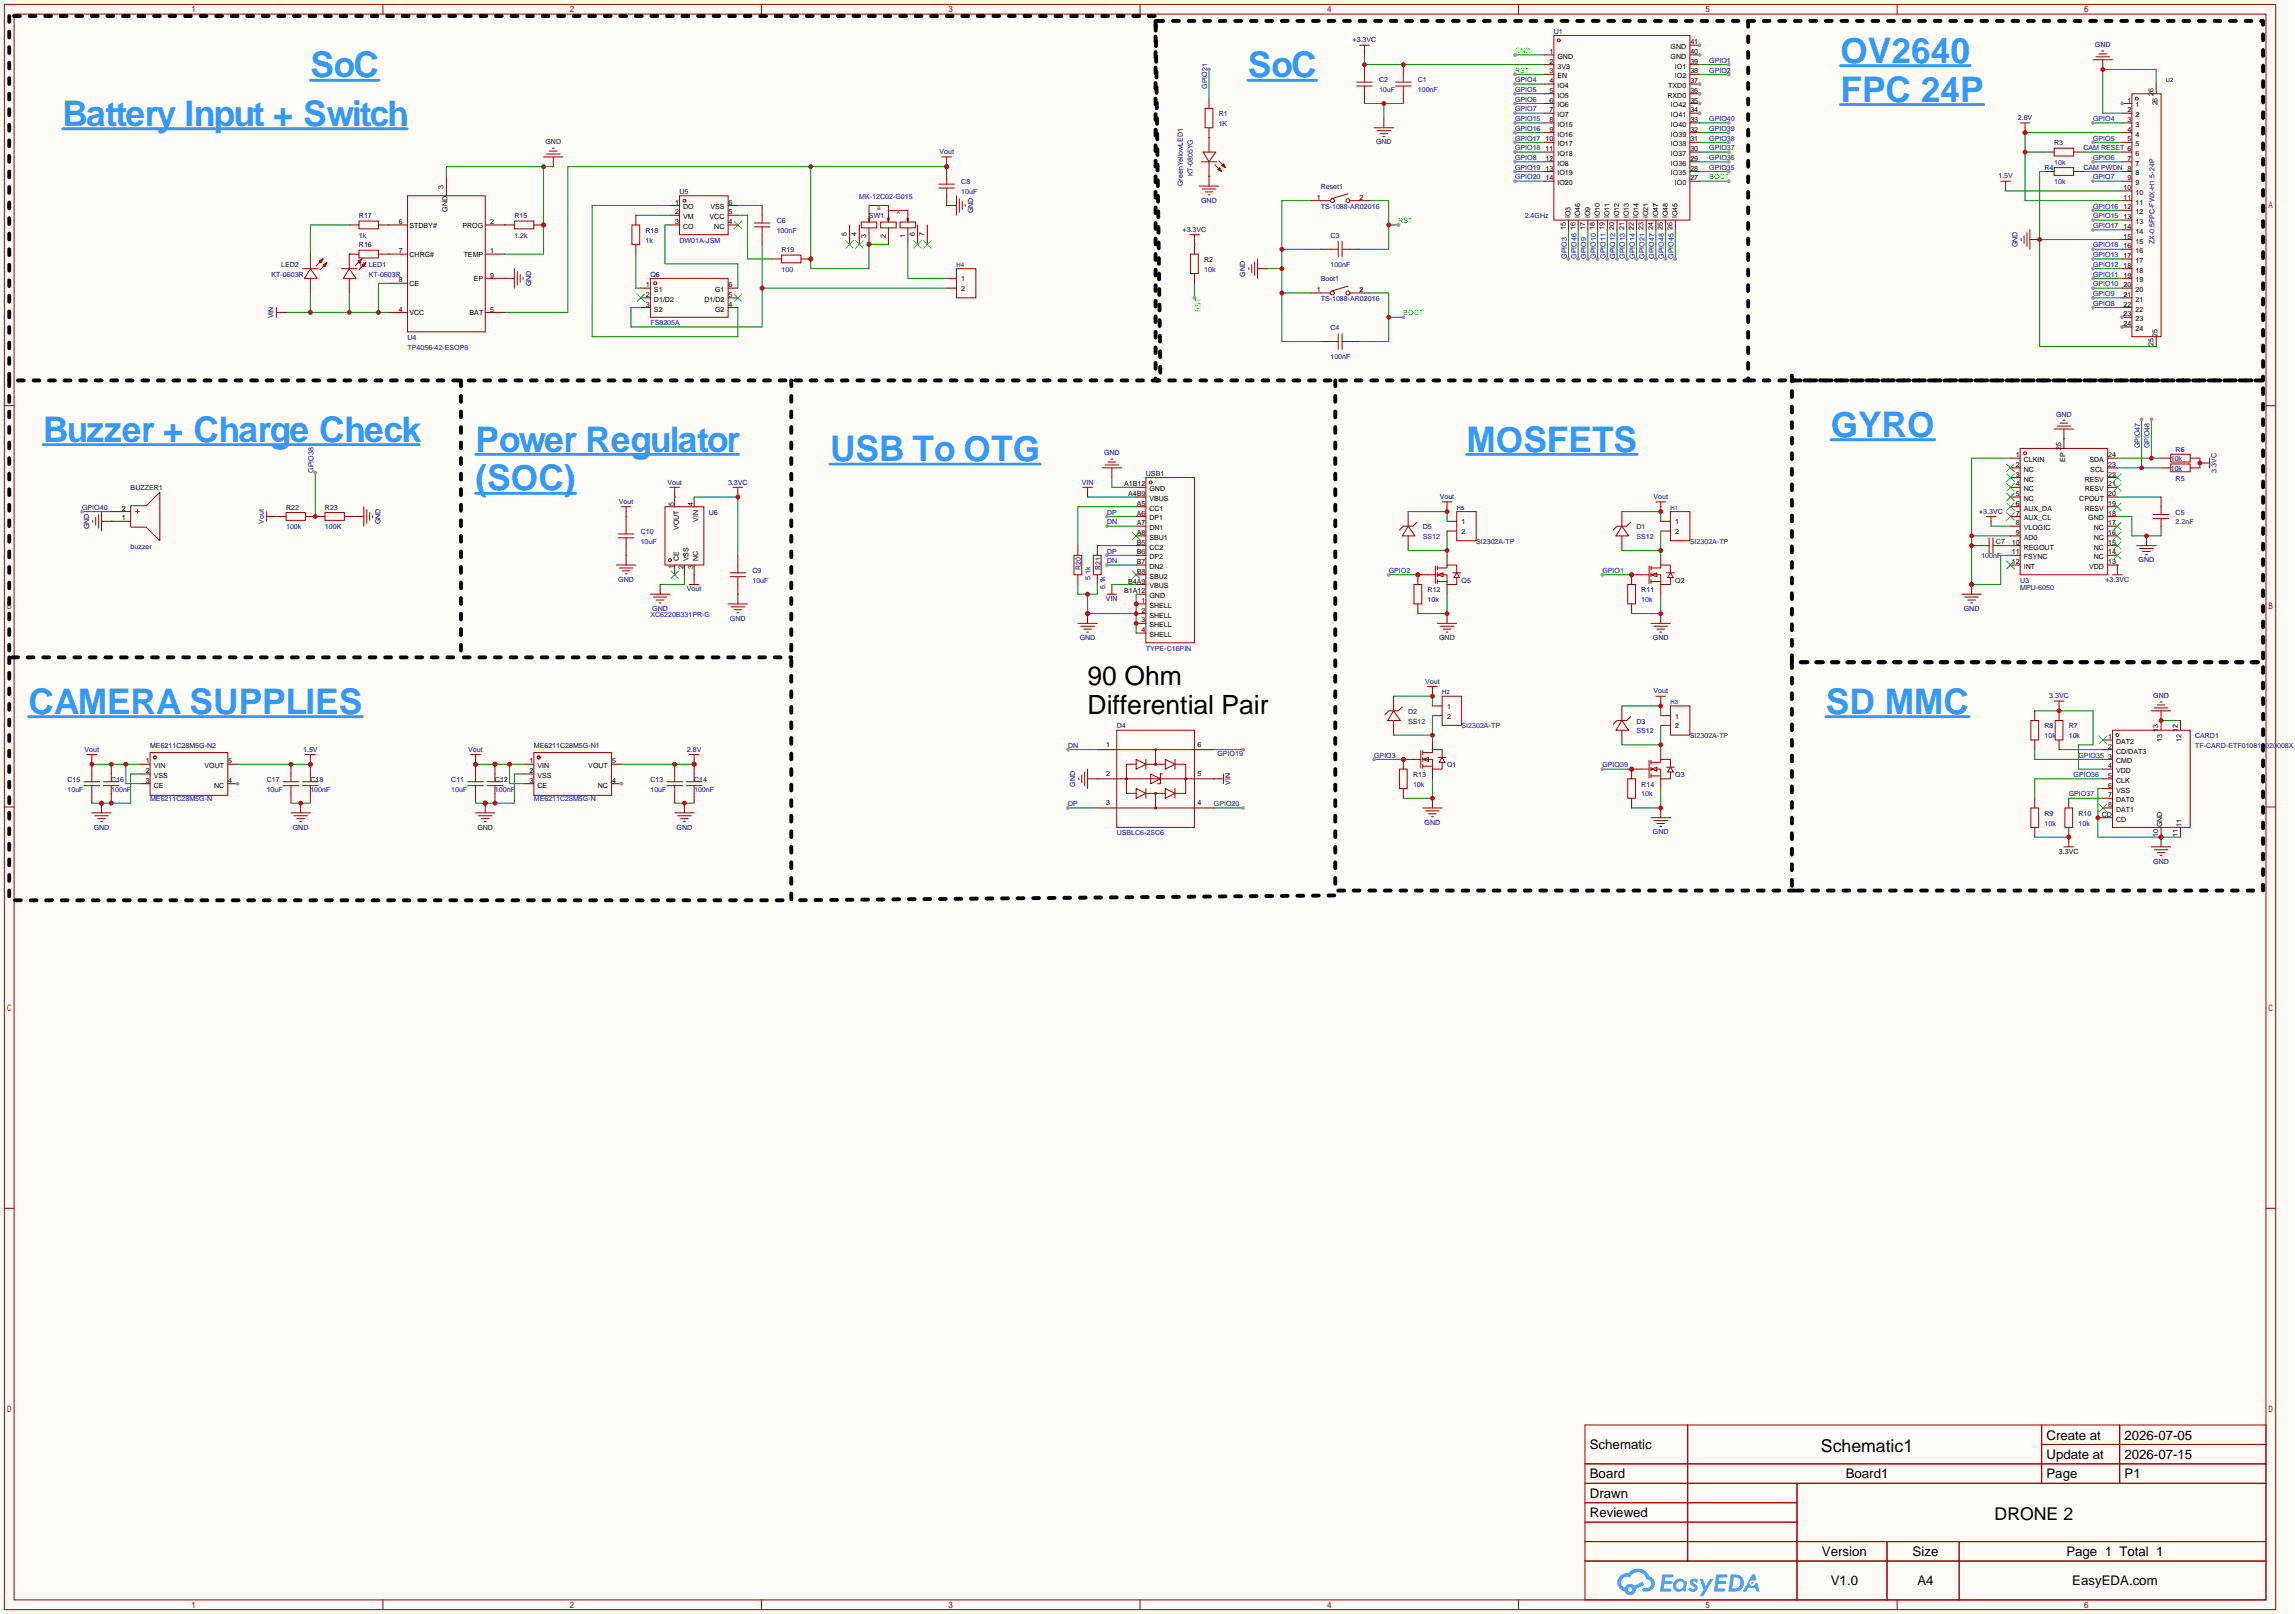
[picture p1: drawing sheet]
<svg xmlns="http://www.w3.org/2000/svg" width="600mm" height="422mm" viewBox="0 0 600 422" stroke-linecap="round" stroke-linejoin="round" font-family="sans-serif">
<defs><g id="words">
<g font-size="9.2" fill="#39f">
<text x="481.2" y="16.4">OV2640</text>
<text x="81.2" y="20.2">SoC</text>
<text x="326.3" y="20.2">SoC</text>
<text x="481.2" y="26.6">FPC 24P</text>
<text x="16.4" y="32.9">Battery Input + Switch</text>
<text x="11.3" y="115.5">Buzzer + Charge Check</text>
<text x="124.3" y="118">Power Regulator</text>
<text x="383.4" y="118">MOSFETS</text>
<text x="478.7" y="114.2">GYRO</text>
<text x="217" y="120.6">USB To OTG</text>
<text x="124.3" y="128.2">(SOC)</text>
<text x="7.5" y="186.6">CAMERA SUPPLIES</text>
<text x="477.4" y="186.6">SD MMC</text>
</g>
<g font-size="6.9">
<text x="284.4" y="179">90 Ohm</text>
<text x="284.4" y="186.6">Differential Pair</text>
</g>
<g font-size="4.6">
<text x="476.1" y="379.4">Schematic1</text>
<text x="521.5" y="397.2">DRONE 2</text>
</g>
<g font-size="3.5">
<text x="535.1" y="376.3">Create at</text>
<text x="555.5" y="376.3">2026-07-05</text>
<text x="415.7" y="378.8">Schematic</text>
<text x="535.1" y="381.4">Update at</text>
<text x="555.5" y="381.4">2026-07-15</text>
<text x="415.7" y="386.5">Board</text>
<text x="482.6" y="386.5">Board1</text>
<text x="535.1" y="386.5">Page</text>
<text x="555.5" y="386.5">P1</text>
<text x="415.7" y="391.5">Drawn</text>
<text x="415.7" y="396.6">Reviewed</text>
<text x="476.4" y="406.8">Version</text>
<text x="500.1" y="406.8">Size</text>
<text x="540.3" y="406.8">Page 1 Total 1</text>
<text x="478.7" y="414.4">V1.0</text>
<text x="501.3" y="414.4">A4</text>
<text x="541.8" y="414.4">EasyEDA.com</text>
</g>
<g font-size="1.8" fill="#000080">
<text x="353.6" y="11.1">+3.3VC</text>
<text x="406.3" y="8.8">U1</text>
<text x="547.7" y="12.4">GND</text>
<text x="360.6" y="21.5">C2</text>
<text x="370.7" y="21.5">C1</text>
<text x="318.6" y="30.4">R1</text>
<text x="527.6" y="31.4">2.8V</text>
<text x="142.6" y="37.8">GND</text>
<text x="245.6" y="40.3">Vout</text>
<text x="359.8" y="37.8">GND</text>
<text x="537.1" y="38">R3</text>
<text x="522.5" y="46.7">1.5V</text>
<text x="534.5" y="44.4">R4</text>
<text x="177.7" y="50.7">U5</text>
<text x="251.3" y="48.2">C8</text>
<text x="309.3" y="48.6" transform="rotate(-90 309.3 48.6)">GreenYellowLED1</text>
<text x="314" y="53">GND</text>
<text x="345.3" y="49.4">Reset1</text>
<text x="93.9" y="57.1">R17</text>
<text x="134.5" y="57.1">R15</text>
<text x="203.1" y="58.3">C6</text>
<text x="227.2" y="57.1">SW1</text>
<text x="254.4" y="55.8" transform="rotate(-90 254.4 55.8)">GND</text>
<text x="93.9" y="64.7">R16</text>
<text x="168.8" y="60.9">R18</text>
<text x="204.3" y="66">R19</text>
<text x="309.2" y="60.6">+3.3VC</text>
<text x="347.9" y="62.1">C3</text>
<text x="527.5" y="64.7" transform="rotate(-90 527.5 64.7)">GND</text>
<text x="73.5" y="69.8">LED2</text>
<text x="314.8" y="68.5">R2</text>
<text x="138.9" y="74.8" transform="rotate(-90 138.9 74.8)">GND</text>
<text x="170.1" y="72.3">Q6</text>
<text x="325.5" y="72.3" transform="rotate(-90 325.5 72.3)">GND</text>
<text x="345.3" y="73.6">Boot1</text>
<text x="71.5" y="83.2" transform="rotate(-90 71.5 83.2)">VIN</text>
<text x="106.6" y="88.8">U4</text>
<text x="347.9" y="86.3">C4</text>
<text x="537.6" y="108.9">GND</text>
<text x="288.6" y="119">GND</text>
<text x="568.8" y="118">R6</text>
<text x="299.6" y="124.4">USB1</text>
<text x="568.8" y="125.6">R5</text>
<text x="579.5" y="123.6" transform="rotate(-90 579.5 123.6)">3.3VC</text>
<text x="34.2" y="128.2">BUZZER1</text>
<text x="161.8" y="131.7">Vout</text>
<text x="174.5" y="126.7">Vout</text>
<text x="190.3" y="126.7">3.3VC</text>
<text x="282.8" y="126.7">VIN</text>
<text x="376.4" y="130.5">Vout</text>
<text x="432.3" y="130.5">Vout</text>
<text x="69" y="136.9" transform="rotate(-90 69 136.9)">Vout</text>
<text x="74.8" y="133.3">R22</text>
<text x="85" y="133.3">R23</text>
<text x="99.5" y="137.1" transform="rotate(-90 99.5 137.1)">GND</text>
<text x="185.3" y="134.5">U6</text>
<text x="517.5" y="134.3">+3.3VC</text>
<text x="568.8" y="134.5">C5</text>
<text x="23.3" y="138.3" transform="rotate(-90 23.3 138.3)">GND</text>
<text x="167.5" y="139.6">C10</text>
<text x="372" y="138.3">D5</text>
<text x="427.9" y="138.3">D1</text>
<text x="521.8" y="142.2">C7</text>
<text x="196.7" y="149.8">C9</text>
<text x="282.6" y="149" transform="rotate(-90 282.6 149)">R20</text>
<text x="287.7" y="149" transform="rotate(-90 287.7 149)">R21</text>
<text x="559.2" y="147">GND</text>
<text x="161.6" y="152.1">GND</text>
<text x="179.6" y="154.6">Vout</text>
<text x="373.3" y="154.9">R12</text>
<text x="382.1" y="152.3">Q5</text>
<text x="429.1" y="154.9">R11</text>
<text x="438" y="152.3">Q2</text>
<text x="528.2" y="152.3">U3</text>
<text x="550.5" y="152.1">+3.3VC</text>
<text x="170.5" y="159.7">GND</text>
<text x="289.2" y="157.1">VIN</text>
<text x="513.4" y="159.7">GND</text>
<text x="190.9" y="162.2">GND</text>
<text x="282.3" y="167.3">GND</text>
<text x="376.3" y="167.3">GND</text>
<text x="432.2" y="167.3">GND</text>
<text x="372.6" y="178.7">Vout</text>
<text x="432.3" y="181.3">Vout</text>
<text x="535.8" y="182.5">3.3VC</text>
<text x="563" y="182.5">GND</text>
<text x="292" y="190.4">D4</text>
<text x="368.2" y="186.6">D2</text>
<text x="427.9" y="189.1">D3</text>
<text x="534.5" y="190.4">R8</text>
<text x="540.9" y="190.4">R7</text>
<text x="22.1" y="196.5">Vout</text>
<text x="39.2" y="195.5">ME6211C28M5G-N2</text>
<text x="79.3" y="196.5">1.5V</text>
<text x="122.4" y="196.5">Vout</text>
<text x="139.6" y="195.5">ME6211C28M5G-N1</text>
<text x="179.6" y="196.5">2.8V</text>
<text x="573.9" y="193">CARD1</text>
<text x="369.4" y="203.1">R13</text>
<text x="378.3" y="200.6">Q1</text>
<text x="438" y="203.1">Q3</text>
<text x="17.7" y="204.4">C15</text>
<text x="29.1" y="204.4">C16</text>
<text x="69.7" y="204.4">C17</text>
<text x="81.2" y="204.4">C18</text>
<text x="118" y="204.4">C11</text>
<text x="129.4" y="204.4">C12</text>
<text x="170.1" y="204.4">C13</text>
<text x="181.5" y="204.4">C14</text>
<text x="281.1" y="205.6" transform="rotate(-90 281.1 205.6)">GND</text>
<text x="321.7" y="205.1" transform="rotate(-90 321.7 205.1)">VIN</text>
<text x="429.1" y="205.7">R14</text>
<text x="372.5" y="215.6">GND</text>
<text x="534.5" y="213.3">R9</text>
<text x="543.4" y="213.3">R10</text>
<text x="24.5" y="216.8">GND</text>
<text x="76.6" y="216.8">GND</text>
<text x="124.8" y="216.8">GND</text>
<text x="176.9" y="216.8">GND</text>
<text x="432.2" y="218.1">GND</text>
<text x="538.3" y="223.2">3.3VC</text>
<text x="563" y="225.7">GND</text>
</g>
<g font-size="1.8">
<text x="442" y="11.6">41</text>
<text x="405.1" y="16.7">2</text>
<text x="405.1" y="14.1">1</text>
<text x="407.2" y="17.9">3V3</text>
<text x="407.2" y="15.4">GND</text>
<text x="436.8" y="12.9">GND</text>
<text x="436.8" y="15.4">GND</text>
<text x="437.9" y="17.9">IO1</text>
<text x="442" y="14.1">40</text>
<text x="442" y="16.7">39</text>
<text x="405.1" y="21.7">4</text>
<text x="405.1" y="19.2">3</text>
<text x="407.2" y="23">IO4</text>
<text x="407.2" y="20.5">EN</text>
<text x="436.2" y="23">TXD0</text>
<text x="437.9" y="20.5">IO2</text>
<text x="442" y="19.2">38</text>
<text x="442" y="21.7">37</text>
<text x="405.1" y="29.4">7</text>
<text x="405.1" y="26.8">6</text>
<text x="405.1" y="24.3">5</text>
<text x="407.2" y="28.1">IO6</text>
<text x="407.2" y="25.6">IO5</text>
<text x="436" y="25.6">RXD0</text>
<text x="436.9" y="28.1">IO42</text>
<text x="442" y="24.3">36</text>
<text x="442" y="26.8">35</text>
<text x="442" y="29.4">34</text>
<text x="556.2" y="26.8">1</text>
<text x="556.2" y="29.4">2</text>
<text x="558.3" y="28.1">1</text>
<text x="563" y="25" transform="rotate(-90 563 25)">26</text>
<text x="564.1" y="27.6" transform="rotate(-90 564.1 27.6)">26</text>
<text x="405.1" y="34.4">9</text>
<text x="405.1" y="31.9">8</text>
<text x="407.2" y="35.7">IO16</text>
<text x="407.2" y="33.2">IO15</text>
<text x="407.2" y="30.6">IO7</text>
<text x="436.9" y="30.6">IO41</text>
<text x="436.9" y="33.2">IO40</text>
<text x="436.9" y="35.7">IO39</text>
<text x="442" y="31.9">33</text>
<text x="442" y="34.4">32</text>
<text x="556.2" y="31.9">3</text>
<text x="556.2" y="34.4">4</text>
<text x="558.3" y="30.6">2</text>
<text x="558.3" y="33.2">3</text>
<text x="558.3" y="35.7">4</text>
<text x="404.1" y="39.5">11</text>
<text x="404.1" y="37">10</text>
<text x="407.2" y="40.8">IO18</text>
<text x="407.2" y="38.3">IO17</text>
<text x="436.9" y="38.3">IO38</text>
<text x="436.9" y="40.8">IO37</text>
<text x="442" y="37">31</text>
<text x="442" y="39.5">30</text>
<text x="556.2" y="37">5</text>
<text x="558.3" y="38.3">5</text>
<text x="558.3" y="40.8">6</text>
<text x="404.1" y="47.1">14</text>
<text x="404.1" y="44.6">13</text>
<text x="404.1" y="42.1">12</text>
<text x="407.2" y="45.9">IO19</text>
<text x="407.2" y="43.3">IO8</text>
<text x="436.9" y="43.3">IO36</text>
<text x="436.9" y="45.9">IO35</text>
<text x="442" y="42.1">29</text>
<text x="442" y="44.6">28</text>
<text x="442" y="47.1">27</text>
<text x="556.2" y="42.1">7</text>
<text x="556.2" y="47.1">9</text>
<text x="558.3" y="43.3">7</text>
<text x="558.3" y="45.9">8</text>
<text x="116" y="49.4" transform="rotate(-90 116 49.4)">3</text>
<text x="176.5" y="53.5">1</text>
<text x="190.5" y="53.5">6</text>
<text x="344.3" y="52.2">1</text>
<text x="355.5" y="52.2">2</text>
<text x="407.2" y="48.4">IO20</text>
<text x="437.9" y="48.4">IO0</text>
<text x="555.2" y="49.7">10</text>
<text x="555.2" y="52.2">11</text>
<text x="558.3" y="48.4">9</text>
<text x="558.3" y="51">10</text>
<text x="558.3" y="53.5">11</text>
<text x="104.3" y="58.6">6</text>
<text x="107.1" y="59.6">STDBY#</text>
<text x="117" y="55.3" transform="rotate(-90 117 55.3)">GND</text>
<text x="120.9" y="59.6">PROG</text>
<text x="128.1" y="58.6">2</text>
<text x="176.5" y="58.6">3</text>
<text x="176.5" y="56">2</text>
<text x="178.6" y="59.8">CO</text>
<text x="178.6" y="57.3">VM</text>
<text x="178.6" y="54.8">DO</text>
<text x="185.5" y="57.3">VCC</text>
<text x="185.7" y="54.8">VSS</text>
<text x="186.8" y="59.8">NC</text>
<text x="190.5" y="56">5</text>
<text x="190.5" y="58.6">4</text>
<text x="410.6" y="57.1" transform="rotate(-90 410.6 57.1)">IO3</text>
<text x="413.2" y="57.1" transform="rotate(-90 413.2 57.1)">IO46</text>
<text x="415.7" y="57.1" transform="rotate(-90 415.7 57.1)">IO9</text>
<text x="418.3" y="57.1" transform="rotate(-90 418.3 57.1)">IO10</text>
<text x="420.8" y="57.1" transform="rotate(-90 420.8 57.1)">IO11</text>
<text x="423.3" y="57.1" transform="rotate(-90 423.3 57.1)">IO12</text>
<text x="425.9" y="57.1" transform="rotate(-90 425.9 57.1)">IO13</text>
<text x="428.4" y="57.1" transform="rotate(-90 428.4 57.1)">IO14</text>
<text x="431" y="57.1" transform="rotate(-90 431 57.1)">IO21</text>
<text x="433.5" y="57.1" transform="rotate(-90 433.5 57.1)">IO47</text>
<text x="436" y="57.1" transform="rotate(-90 436 57.1)">IO48</text>
<text x="438.6" y="57.1" transform="rotate(-90 438.6 57.1)">IO45</text>
<text x="555.2" y="54.8">12</text>
<text x="555.2" y="57.3">13</text>
<text x="555.2" y="59.8">14</text>
<text x="558.3" y="56">12</text>
<text x="558.3" y="58.6">13</text>
<text x="221.4" y="61.6" transform="rotate(-90 221.4 61.6)">5</text>
<text x="223.9" y="61.6" transform="rotate(-90 223.9 61.6)">4</text>
<text x="226.5" y="62.1" transform="rotate(-90 226.5 62.1)">3</text>
<text x="231.6" y="62.1" transform="rotate(-90 231.6 62.1)">2</text>
<text x="236.6" y="62.1" transform="rotate(-90 236.6 62.1)">1</text>
<text x="239.2" y="61.6" transform="rotate(-90 239.2 61.6)">6</text>
<text x="241.7" y="61.6" transform="rotate(-90 241.7 61.6)">7</text>
<text x="409.4" y="60.2" transform="rotate(-90 409.4 60.2)">15</text>
<text x="411.9" y="60.2" transform="rotate(-90 411.9 60.2)">16</text>
<text x="414.4" y="60.2" transform="rotate(-90 414.4 60.2)">17</text>
<text x="417" y="60.2" transform="rotate(-90 417 60.2)">18</text>
<text x="419.5" y="60.2" transform="rotate(-90 419.5 60.2)">19</text>
<text x="422.1" y="60.2" transform="rotate(-90 422.1 60.2)">20</text>
<text x="424.6" y="60.2" transform="rotate(-90 424.6 60.2)">21</text>
<text x="427.1" y="60.2" transform="rotate(-90 427.1 60.2)">22</text>
<text x="429.7" y="60.2" transform="rotate(-90 429.7 60.2)">23</text>
<text x="432.2" y="60.2" transform="rotate(-90 432.2 60.2)">24</text>
<text x="434.8" y="60.2" transform="rotate(-90 434.8 60.2)">25</text>
<text x="437.3" y="60.2" transform="rotate(-90 437.3 60.2)">26</text>
<text x="555.2" y="62.4">15</text>
<text x="555.2" y="64.9">16</text>
<text x="558.3" y="61.1">14</text>
<text x="558.3" y="63.7">15</text>
<text x="104.3" y="66.2">7</text>
<text x="107.1" y="67.2">CHRG#</text>
<text x="121.2" y="67.2">TEMP</text>
<text x="128.1" y="66.2">1</text>
<text x="555.2" y="67.5">17</text>
<text x="555.2" y="70">18</text>
<text x="558.3" y="66.2">16</text>
<text x="558.3" y="68.7">17</text>
<text x="558.3" y="71.3">18</text>
<text x="104.3" y="73.8">8</text>
<text x="107.1" y="74.8">CE</text>
<text x="123.9" y="73.6">EP</text>
<text x="128.1" y="72.5">9</text>
<text x="168.9" y="75.1">1</text>
<text x="168.9" y="77.6">2</text>
<text x="171" y="76.4">S1</text>
<text x="187" y="76.4">G1</text>
<text x="190.5" y="77.6">5</text>
<text x="190.5" y="75.1">6</text>
<text x="251.3" y="73.6">1</text>
<text x="251.3" y="76.1">2</text>
<text x="344.3" y="76.4">1</text>
<text x="355.5" y="76.4">2</text>
<text x="555.2" y="72.5">19</text>
<text x="555.2" y="75.1">20</text>
<text x="555.2" y="77.6">21</text>
<text x="558.3" y="73.8">19</text>
<text x="558.3" y="76.4">20</text>
<text x="104.3" y="81.4">4</text>
<text x="107.1" y="82.4">VCC</text>
<text x="122.8" y="82.4">BAT</text>
<text x="128.1" y="81.4">5</text>
<text x="168.9" y="80.2">3</text>
<text x="171" y="78.9">D1/D2</text>
<text x="171" y="81.4">S2</text>
<text x="184.2" y="78.9">D1/D2</text>
<text x="187" y="81.4">G2</text>
<text x="190.5" y="80.2">4</text>
<text x="555.2" y="80.2">22</text>
<text x="555.2" y="82.7">23</text>
<text x="558.3" y="78.9">21</text>
<text x="558.3" y="81.4">22</text>
<text x="558.3" y="84">23</text>
<text x="555.2" y="85.2">24</text>
<text x="558.3" y="86.5">24</text>
<text x="564.1" y="88" transform="rotate(-90 564.1 88)">25</text>
<text x="563" y="90.6" transform="rotate(-90 563 90.6)">25</text>
<text x="527" y="119.5">1</text>
<text x="538.9" y="117.7" transform="rotate(-90 538.9 117.7)">25</text>
<text x="551.2" y="119.5">24</text>
<text x="527" y="122.1">2</text>
<text x="527" y="124.6">3</text>
<text x="529.1" y="120.8">CLKIN</text>
<text x="529.1" y="123.3">NC</text>
<text x="529.1" y="125.9">NC</text>
<text x="539.9" y="120.7" transform="rotate(-90 539.9 120.7)">EP</text>
<text x="545.1" y="125.9">RESV</text>
<text x="546.3" y="120.8">SDA</text>
<text x="546.5" y="123.3">SCL</text>
<text x="551.2" y="124.6">22</text>
<text x="551.2" y="122.1">23</text>
<text x="293.9" y="127.2">A1B12</text>
<text x="294.9" y="129.7">A4B9</text>
<text x="300.5" y="128.4">GND</text>
<text x="300.5" y="131">VBUS</text>
<text x="527" y="127.2">4</text>
<text x="527" y="129.7">5</text>
<text x="529.1" y="128.4">NC</text>
<text x="529.1" y="131">NC</text>
<text x="543.6" y="131">CPOUT</text>
<text x="545.1" y="128.4">RESV</text>
<text x="551.2" y="129.7">20</text>
<text x="551.2" y="127.2">21</text>
<text x="31.9" y="136">1</text>
<text x="31.9" y="133.5">2</text>
<text x="176.2" y="132.3" transform="rotate(-90 176.2 132.3)">5</text>
<text x="181.3" y="132.3" transform="rotate(-90 181.3 132.3)">4</text>
<text x="182.5" y="136.5" transform="rotate(-90 182.5 136.5)">VIN</text>
<text x="297.2" y="132.2">A5</text>
<text x="297.2" y="134.8">A6</text>
<text x="297.2" y="137.3">A7</text>
<text x="300.5" y="133.5">CC1</text>
<text x="300.5" y="136">DP1</text>
<text x="382.1" y="137.1">1</text>
<text x="438" y="137.1">1</text>
<text x="527" y="132.2">6</text>
<text x="527" y="134.8">7</text>
<text x="527" y="137.3">8</text>
<text x="529.1" y="133.5">AUX_DA</text>
<text x="529.1" y="136">AUX_CL</text>
<text x="545.1" y="133.5">RESV</text>
<text x="546" y="136">GND</text>
<text x="551.2" y="137.3">17</text>
<text x="551.2" y="134.8">18</text>
<text x="551.2" y="132.2">19</text>
<text x="177.4" y="138.5" transform="rotate(-90 177.4 138.5)">VOUT</text>
<text x="297.2" y="139.9">A8</text>
<text x="297.2" y="142.4">B5</text>
<text x="300.5" y="138.6">DN1</text>
<text x="300.5" y="141.1">SBU1</text>
<text x="300.5" y="143.7">CC2</text>
<text x="382.1" y="139.6">2</text>
<text x="438" y="139.6">2</text>
<text x="526" y="142.4">10</text>
<text x="527" y="139.9">9</text>
<text x="529.1" y="138.6">VLOGIC</text>
<text x="529.1" y="141.1">AD0</text>
<text x="529.1" y="143.7">REGOUT</text>
<text x="547.4" y="143.7">NC</text>
<text x="547.4" y="141.1">NC</text>
<text x="547.4" y="138.6">NC</text>
<text x="551.2" y="142.4">15</text>
<text x="551.2" y="139.9">16</text>
<text x="176.2" y="148.9" transform="rotate(-90 176.2 148.9)">1</text>
<text x="177.4" y="146.8" transform="rotate(-90 177.4 146.8)">CE</text>
<text x="178.7" y="148.9" transform="rotate(-90 178.7 148.9)">2</text>
<text x="180" y="146.8" transform="rotate(-90 180 146.8)">VSS</text>
<text x="181.3" y="148.9" transform="rotate(-90 181.3 148.9)">3</text>
<text x="182.5" y="146.8" transform="rotate(-90 182.5 146.8)">NC</text>
<text x="297.2" y="144.9">B6</text>
<text x="297.2" y="147.5">B7</text>
<text x="300.5" y="146.2">DP2</text>
<text x="300.5" y="148.7">DN2</text>
<text x="526" y="144.9">11</text>
<text x="526" y="147.5">12</text>
<text x="529.1" y="146.2">FSYNC</text>
<text x="529.1" y="148.7">INT</text>
<text x="546.2" y="148.7">VDD</text>
<text x="547.4" y="146.2">NC</text>
<text x="551.2" y="147.5">13</text>
<text x="551.2" y="144.9">14</text>
<text x="293.9" y="155.1">B1A12</text>
<text x="294.9" y="152.6">B4A9</text>
<text x="297.2" y="150">B8</text>
<text x="300.5" y="151.3">SBU2</text>
<text x="300.5" y="153.8">VBUS</text>
<text x="298.4" y="157.6">1</text>
<text x="298.4" y="160.2">2</text>
<text x="300.5" y="156.4">GND</text>
<text x="300.5" y="158.9">SHELL</text>
<text x="300.5" y="161.4">SHELL</text>
<text x="298.4" y="162.7">3</text>
<text x="298.4" y="165.3">4</text>
<text x="300.5" y="164">SHELL</text>
<text x="300.5" y="166.5">SHELL</text>
<text x="378.3" y="185.3">1</text>
<text x="378.3" y="187.9">2</text>
<text x="438" y="187.9">1</text>
<text x="438" y="190.4">2</text>
<text x="564.3" y="191.4" transform="rotate(-90 564.3 191.4)">13</text>
<text x="569.4" y="191.4" transform="rotate(-90 569.4 191.4)">12</text>
<text x="289.2" y="195.2">1</text>
<text x="313.1" y="195.2">6</text>
<text x="551.2" y="193.2">1</text>
<text x="551.2" y="195.7">2</text>
<text x="553.3" y="194.5">DAT2</text>
<text x="553.3" y="197">CD/DAT3</text>
<text x="565.3" y="193.9" transform="rotate(-90 565.3 193.9)">13</text>
<text x="570.4" y="193.9" transform="rotate(-90 570.4 193.9)">12</text>
<text x="38.1" y="199.5">1</text>
<text x="38.1" y="202.1">2</text>
<text x="40.2" y="200.8">VIN</text>
<text x="40.2" y="203.4">VSS</text>
<text x="53.5" y="200.8">VOUT</text>
<text x="59.7" y="199.5">5</text>
<text x="138.4" y="199.5">1</text>
<text x="138.4" y="202.1">2</text>
<text x="140.5" y="200.8">VIN</text>
<text x="140.5" y="203.4">VSS</text>
<text x="153.8" y="200.8">VOUT</text>
<text x="160" y="199.5">5</text>
<text x="289.2" y="202.9">2</text>
<text x="313.1" y="202.9">5</text>
<text x="551.2" y="198.3">3</text>
<text x="551.2" y="200.8">4</text>
<text x="551.2" y="203.4">5</text>
<text x="553.3" y="199.5">CMD</text>
<text x="553.3" y="202.1">VDD</text>
<text x="38.1" y="204.6">3</text>
<text x="40.2" y="205.9">CE</text>
<text x="56" y="205.9">NC</text>
<text x="59.7" y="204.6">4</text>
<text x="138.4" y="204.6">3</text>
<text x="140.5" y="205.9">CE</text>
<text x="156.3" y="205.9">NC</text>
<text x="160" y="204.6">4</text>
<text x="551.2" y="205.9">6</text>
<text x="551.2" y="208.4">7</text>
<text x="553.3" y="204.6">CLK</text>
<text x="553.3" y="207.2">VSS</text>
<text x="553.3" y="209.7">DAT0</text>
<text x="289.2" y="210.5">3</text>
<text x="313.1" y="210.5">4</text>
<text x="549.5" y="213.5">CD</text>
<text x="551.2" y="211">8</text>
<text x="553.3" y="212.2">DAT1</text>
<text x="553.3" y="214.8">CD</text>
<text x="564.3" y="218.8" transform="rotate(-90 564.3 218.8)">10</text>
<text x="565.3" y="216.3" transform="rotate(-90 565.3 216.3)">GND</text>
<text x="569.4" y="218.8" transform="rotate(-90 569.4 218.8)">11</text>
<text x="570.4" y="216.3" transform="rotate(-90 570.4 216.3)">11</text>
</g>
<text font-size="1.8" fill="#3f0" x="396.1" y="13.9">GND</text>
<g font-size="1.8" fill="#00f">
<text x="446.9" y="16.4">GPIO1</text>
<text x="315.6" y="23.2" transform="rotate(-90 315.6 23.2)">GPIO21</text>
<text x="396.1" y="21.5">GPIO4</text>
<text x="446.9" y="19">GPIO2</text>
<text x="360.6" y="24">10uF</text>
<text x="370.7" y="24">100nF</text>
<text x="396.1" y="24">GPIO5</text>
<text x="396.1" y="26.6">GPIO6</text>
<text x="396.1" y="29.1">GPIO7</text>
<text x="318.6" y="32.9">1K</text>
<text x="396.1" y="34.2">GPIO16</text>
<text x="396.1" y="31.7">GPIO15</text>
<text x="446.9" y="34.2">GPIO39</text>
<text x="446.9" y="31.7">GPIO40</text>
<text x="547.2" y="31.7">GPIO4</text>
<text x="396.1" y="36.7">GPIO17</text>
<text x="396.1" y="39.3">GPIO18</text>
<text x="396.1" y="41.8">GPIO8</text>
<text x="446.9" y="41.8">GPIO36</text>
<text x="446.9" y="39.3">GPIO37</text>
<text x="446.9" y="36.7">GPIO38</text>
<text x="544.7" y="39.3">CAM RESET 6</text>
<text x="547.2" y="36.7">GPIO5</text>
<text x="547.2" y="41.8">GPIO6</text>
<text x="311.8" y="46.1" transform="rotate(-90 311.8 46.1)">KT-0805YG</text>
<text x="396.1" y="44.4">GPIO19</text>
<text x="396.1" y="46.9">GPIO20</text>
<text x="446.9" y="44.4">GPIO35</text>
<text x="537.1" y="43.1">10k</text>
<text x="544.7" y="44.4">CAM PWDN 8</text>
<text x="547.2" y="46.9">GPIO7</text>
<text x="224.7" y="52">MK-12C02-G015</text>
<text x="251.3" y="50.7">10uF</text>
<text x="537.1" y="48.2">10k</text>
<text x="345.3" y="54.5">TS-1088-AR02016</text>
<text x="398.7" y="57.1">2.4GHz</text>
<text x="547.2" y="54.5">GPIO16</text>
<text x="547.2" y="57.1">GPIO15</text>
<text x="547.2" y="59.6">GPIO17</text>
<text x="93.9" y="62.1">1k</text>
<text x="134.5" y="62.1">1.2k</text>
<text x="168.8" y="63.4">1k</text>
<text x="177.7" y="63.4">DW01A-JSM</text>
<text x="203.1" y="60.9">100nF</text>
<text x="547.2" y="64.7">GPIO18</text>
<text x="563.3" y="63.9" transform="rotate(-90 563.3 63.9)">ZX-0.5FPC-FWX-H1.5-24P</text>
<text x="93.9" y="69.8">1k LED1</text>
<text x="204.3" y="71">100</text>
<text x="314.8" y="71">10k</text>
<text x="347.9" y="69.8">100nF</text>
<text x="409.6" y="67.7" transform="rotate(-90 409.6 67.7)">GPIO3</text>
<text x="412.2" y="67.7" transform="rotate(-90 412.2 67.7)">GPIO46</text>
<text x="414.7" y="67.7" transform="rotate(-90 414.7 67.7)">GPIO9</text>
<text x="417.2" y="67.7" transform="rotate(-90 417.2 67.7)">GPIO10</text>
<text x="419.8" y="67.7" transform="rotate(-90 419.8 67.7)">GPIO11</text>
<text x="422.3" y="67.7" transform="rotate(-90 422.3 67.7)">GPIO12</text>
<text x="424.9" y="67.7" transform="rotate(-90 424.9 67.7)">GPIO13</text>
<text x="427.4" y="67.7" transform="rotate(-90 427.4 67.7)">GPIO14</text>
<text x="429.9" y="67.7" transform="rotate(-90 429.9 67.7)">GPIO21</text>
<text x="432.5" y="67.7" transform="rotate(-90 432.5 67.7)">GPIO47</text>
<text x="435" y="67.7" transform="rotate(-90 435 67.7)">GPIO48</text>
<text x="437.6" y="67.7" transform="rotate(-90 437.6 67.7)">GPIO45</text>
<text x="547.2" y="67.2">GPIO13</text>
<text x="547.2" y="69.8">GPIO12</text>
<text x="71" y="72.3">KT-0603R</text>
<text x="96.4" y="72.3">KT-0603R</text>
<text x="547.2" y="72.3">GPIO11</text>
<text x="547.2" y="74.8">GPIO10</text>
<text x="547.2" y="77.4">GPIO9</text>
<text x="345.3" y="78.7">TS-1088-AR02016</text>
<text x="547.2" y="79.9">GPIO8</text>
<text x="170.1" y="85">FS8205A</text>
<text x="106.6" y="91.4">TP4056-42-ESOP8</text>
<text x="347.9" y="93.9">100nF</text>
<text x="559.5" y="117.2" transform="rotate(-90 559.5 117.2)">GPIO47</text>
<text x="562" y="117.2" transform="rotate(-90 562 117.2)">GPIO48</text>
<text x="82" y="123.6" transform="rotate(-90 82 123.6)">GPIO38</text>
<text x="567.6" y="123.1">10k</text>
<text x="567.6" y="120.6">10k</text>
<text x="21.5" y="133.3">GPIO40</text>
<text x="289.4" y="134.5">DP</text>
<text x="289.4" y="137.1">DN</text>
<text x="568.8" y="137.1">2.2nF</text>
<text x="34.2" y="143.4">buzzer</text>
<text x="74.8" y="138.3">100k</text>
<text x="85" y="138.3">100K</text>
<text x="167.5" y="142.2">10uF</text>
<text x="372" y="140.9">SS12</text>
<text x="386" y="142.2">SI2302A-TP</text>
<text x="427.9" y="140.9">SS12</text>
<text x="441.8" y="142.2">SI2302A-TP</text>
<text x="289.4" y="144.7">DP</text>
<text x="289.4" y="147.2">DN</text>
<text x="363.1" y="149.8">GPIO2</text>
<text x="419" y="149.8">GPIO1</text>
<text x="518" y="146">100nF</text>
<text x="196.7" y="152.3">10uF</text>
<text x="285.2" y="151.5" transform="rotate(-90 285.2 151.5)">5.1k</text>
<text x="289" y="154.1" transform="rotate(-90 289 154.1)">5.1k</text>
<text x="528.2" y="154.4">MPU-6050</text>
<text x="170.1" y="161.2">XC6220B331PR-G</text>
<text x="373.3" y="157.4">10k</text>
<text x="429.1" y="157.4">10k</text>
<text x="299.6" y="170.1">TYPE-C16PIN</text>
<text x="368.2" y="189.1">SS12</text>
<text x="382.1" y="190.4">SI2302A-TP</text>
<text x="427.9" y="191.7">SS12</text>
<text x="279.3" y="195.5">DN</text>
<text x="318.3" y="197.5">GPIO19</text>
<text x="441.8" y="193">SI2302A-TP</text>
<text x="534.5" y="193">10k</text>
<text x="540.9" y="193">10k</text>
<text x="573.9" y="195.5">TF-CARD-ETF010811020008X</text>
<text x="359.3" y="198">GPIO3</text>
<text x="419" y="200.6">GPIO39</text>
<text x="542.2" y="203.1">GPIO36</text>
<text x="543.4" y="198">GPIO35</text>
<text x="17.7" y="206.9">10uF</text>
<text x="29.1" y="206.9">100nF</text>
<text x="39.2" y="209.5">ME6211C28M5G-N</text>
<text x="69.7" y="206.9">10uF</text>
<text x="81.2" y="206.9">100nF</text>
<text x="118" y="206.9">10uF</text>
<text x="129.4" y="206.9">100nF</text>
<text x="139.6" y="209.5">ME6211C28M5G-N</text>
<text x="170.1" y="206.9">10uF</text>
<text x="181.5" y="206.9">100nF</text>
<text x="369.4" y="205.7">10k</text>
<text x="429.1" y="208.2">10k</text>
<text x="540.9" y="208.2">GPIO37</text>
<text x="279.3" y="210.7">DP</text>
<text x="317.4" y="210.7">GPIO20</text>
<text x="534.5" y="215.8">10k</text>
<text x="543.4" y="215.8">10k</text>
<text x="292" y="218.4">USBLC6-2SC6</text>
</g>
<g font-size="1.8" fill="#0f0">
<text x="396.1" y="19">RST</text>
<text x="446.9" y="46.9">BOOT</text>
<text x="365.6" y="58.3">RST</text>
<text x="313.9" y="81.5" transform="rotate(-90 313.9 81.5)">RST</text>
<text x="366.9" y="82.5">BOOT</text>
</g>
<g font-size="1.6" fill="#000080">
<text x="566.3" y="21.5">U2</text>
<text x="250.1" y="69.8">H4</text>
<text x="380.9" y="133.3">H5</text>
<text x="436.8" y="133.3">H1</text>
<text x="377.1" y="181.5">H2</text>
<text x="436.8" y="184.1">H3</text>
</g>
<g font-size="1.3" fill="#a00000">
<text x="229.4" y="55">B</text>
<text x="234.5" y="56">A</text>
</g>
</g></defs>
<path d="M0 0h600v421.9h-600z" fill="#fffcf7"/>
<g fill="none" stroke="#a10000" stroke-width=".26">
<path d="M1.1 1.1h593.9v419.7h-593.9zM3.7 3.7h588.8v414.5h-588.8zM100.1 1.1v2.6M199.1 1.1v2.6M298.1 1.1v2.6M397 1.1v2.6M496 1.1v2.6M1.1 106h2.6M592.5 106h2.5M1.1 210.9h2.6M592.5 210.9h2.5M1.1 315.8h2.6"/>
<path d="M592.5 315.8h2.5M414.4 372.5h178.1v45.7h-178.1zM441.3 372.5v35.6M533.8 372.5v15.2M533.8 377.6h58.7M554.2 372.5v15.2M414.4 382.7h178.1M414.4 387.7h178.1M414.4 392.8h55.4M414.4 397.9h55.4M469.8 387.7v30.5M100.1 418.2v2.6"/>
<path d="M199.1 418.2v2.6M298.1 418.2v2.6M397 418.2v2.6M414.4 403h178.1M414.4 408.1h178.1M493.4 403v15.2M496 418.2v2.6M512.2 403v15.2"/>
</g>
<g fill="#5487ff">
<path d="M442.1 412.9a1.3 1.3 0 0 1 1.9 .3l-.4 .6a.47 .47 0 0 0-.4-.5 .47 .47 0 0 0-.5 .3l.1 .2a1.28 1.28 0 0 1 .8 2 1.53 1.53 0 0 1-2.2-.3l.5-.6 .8 .5a.31 .31 0 0 0 .4-.3 .31 .31 0 0 0-.3-.4 1.12 1.12 0 0 1-.7-1.8z"/>
<path d="M444.4 412.7h.9l.6 2 1.2-2h.9l-2.7 4.5h-.9l1-1.6z"/>
<path d="M434.6 411.5h2.6a.4 .4 0 0 1 .4 .4 .4 .4 0 0 1-.4 .4h-1.8l-.1 1h1.6l.4 .4-.5 .4h-1.6l-.2 1.1h1.6a.39 .39 0 0 1 .4 .4 .39 .39 0 0 1-.4 .4h-2.6z"/>
<path d="M448.7 411.5h2.6a.4 .4 0 0 1 .4 .4 .4 .4 0 0 1-.4 .4h-1.8l-.1 1h1.6l.4 .4-.4 .4h-1.7l-.2 1.1h1.6a.39 .39 0 0 1 .4 .4 .39 .39 0 0 1-.4 .4h-2.6z"/>
<path d="M458.1 411.6h.8l.3 1.3-.6 .3a.75 .75 0 0 0-1.1 .3 .75 .75 0 0 0 .5 1.1 .75 .75 0 0 0 .9-.7l.5-.3 .6 2.4h-.8l-.3-.9h-1.8l-.5 .9h-1z"/>
<path d="M452.5 411.5l-.6 4.5h1.5a2.27 2.27 0 0 0 2.6-2.3 2.27 2.27 0 0 0-2.7-2.2zM453.3 412.3a1.5 1.5 0 0 1 1.8 1.6 1.5 1.5 0 0 1-1.9 1.3h-.3z"/>
<path d="M438 413.2a1.6 1.6 0 0 0-.4 2.3 1.6 1.6 0 0 0 2.4 .2l.7 .3 .3-2.5-.1-.2-.5-.1a1.58 1.58 0 0 0-2.4 0zM438.6 413.7a.99 .99 0 0 1 1.6 .6 .99 .99 0 0 1-1.3 1.1 .98 .98 0 0 1-.3-1.7z"/>
<path d="M423.6 411.9a2.37 2.37 0 0 0 1.1 4.1 1.54 1.54 0 0 0 1.8 .9 1.54 1.54 0 0 0 1.2-1.5l2.2-1.1-.5-.8-2 1a1.57 1.57 0 0 0-2.7 .5 1.5 1.5 0 0 1-.7-2.1 1.5 1.5 0 0 1 2.2-.5 2.27 2.27 0 0 1 2.3-1.4 2.27 2.27 0 0 1 2 1.8 1.16 1.16 0 0 1 1.2 1.1 1.16 1.16 0 0 1-1.1 1.2h-.7a.47 .47 0 0 0-.5 .4 .47 .47 0 0 0 .4 .5 2.14 2.14 0 0 0 2.7-1.3 2.14 2.14 0 0 0-1.3-2.7 3.2 3.2 0 0 0-5.5-.7l-1.1 .1zM425.6 415.5a.6 .6 0 0 1 1.2 0 .6 .6 0 0 1-1.2 0z"/>
<circle cx="458.2" cy="413.8" r=".28"/>
</g>
<path d="M441.8 11.8h2.6" fill="none" stroke="#870000" stroke-width=".26"/>
<circle cx="444.4" cy="11.8" r=".51" fill="#999"/>
<path d="M441.8 14.4h2.6" fill="none" stroke="#870000" stroke-width=".26"/>
<circle cx="444.4" cy="14.4" r=".51" fill="#999"/>
<path d="M441.8 16.9h2.6M441.8 19.4h2.6M441.8 22h2.6" fill="none" stroke="#870000" stroke-width=".26"/>
<circle cx="444.4" cy="22" r=".51" fill="#999"/>
<path d="M441.8 24.5h2.6" fill="none" stroke="#870000" stroke-width=".26"/>
<circle cx="444.4" cy="24.5" r=".51" fill="#999"/>
<path d="M441.8 27.1h2.6" fill="none" stroke="#870000" stroke-width=".26"/>
<circle cx="444.4" cy="27.1" r=".51" fill="#999"/>
<path d="M441.8 29.6h2.6" fill="none" stroke="#870000" stroke-width=".26"/>
<circle cx="444.4" cy="29.6" r=".51" fill="#999"/>
<g fill="none" stroke="#870000" stroke-width=".26">
<path d="M356.7 16.9v2.5M366.9 16.9v2.5M403.7 19.4h2.6M403.7 16.9h2.6M403.7 14.4h2.6M356.7 24.5v2.6M366.9 24.5v2.6M403.7 32.1h2.6M403.7 34.7h2.6M403.7 37.2h2.6M403.7 39.8h2.6M403.7 29.6h2.6"/>
<path d="M403.7 27.1h2.6M403.7 24.5h2.6M403.7 22h2.6M441.8 32.1h2.6M441.8 34.7h2.6M441.8 37.2h2.6M441.8 39.8h2.6M403.7 42.3h2.6M403.7 44.8h2.6M403.7 47.4h2.6M410.1 57.5v2.6M412.6 57.5v2.6"/>
<path d="M415.2 57.5v2.6M417.7 57.5v2.6M420.2 57.5v2.6M422.8 57.5v2.6M425.3 57.5v2.6M427.9 57.5v2.6M430.4 57.5v2.6M432.9 57.5v2.6M435.5 57.5v2.6M438 57.5v2.6M441.8 42.3h2.6M441.8 44.8h2.6"/>
<path d="M441.8 47.4h2.6"/>
</g>
<g fill="none" stroke="#a10000" stroke-width=".26">
<path d="M356.7 19.4v2.1M366.9 19.4v2.1M406.3 9.3h35.5v48.2h-35.5zM354.7 21.5h4.1M354.7 22.5h4.1M356.7 22.5v2M364.9 21.5h4M364.9 22.5h4M366.9 22.5v2"/>
<circle cx="407.5" cy="10.5" r=".38"/>
</g>
<path d="M396.1 19.4h7.6" fill="none" stroke="#008700" stroke-width=".26"/>
<circle cx="396.1" cy="19.4" r=".51" fill="#999"/>
<path d="M396.1 22h7.6" fill="none" stroke="#008700" stroke-width=".26"/>
<circle cx="396.1" cy="22" r=".51" fill="#999"/>
<path d="M356.7 14.4v2.5h47" fill="none" stroke="#008700" stroke-width=".26"/>
<g fill="#c00">
<circle cx="356.7" cy="16.9" r=".63"/>
<circle cx="366.9" cy="16.9" r=".63"/>
</g>
<path d="M356.7 27.1h10.2M361.8 27.1v3.8" fill="none" stroke="#008700" stroke-width=".26"/>
<circle cx="361.8" cy="27.1" r=".63" fill="#c00"/>
<path d="M356.7 13.1v1.3M361.8 30.9v2.5" fill="none" stroke="#870000" stroke-width=".26"/>
<path d="M355.5 11.8h2.5M356.7 11.8v1.3M359.3 33.4h5.1M360 34.2h3.6M360.8 34.9h2M361.6 35.7h.5" fill="none" stroke="#a10000" stroke-width=".26"/>
<path d="M396.1 14.4h7.6" fill="none" stroke="#008700" stroke-width=".26"/>
<circle cx="396.1" cy="14.4" r=".51" fill="#999"/>
<path d="M345.3 65.2h2.6M352.9 65.2h2.6M345.3 89.3h2.6M352.9 89.3h2.6" fill="none" stroke="#870000" stroke-width=".26"/>
<path d="M347.9 65.2h2M349.9 63.1v4.1M350.9 63.1v4.1M350.9 65.2h2M347.9 89.3h2M349.9 87.2v4.1M350.9 87.2v4.1M350.9 89.3h2" fill="none" stroke="#a10000" stroke-width=".26"/>
<path d="M342.8 52.5h-7.6v36.8h10.1M331.3 70.2h3.9M335.2 76.6h7.6M335.2 65.2h10.1" fill="none" stroke="#008700" stroke-width=".26"/>
<g fill="#c00">
<circle cx="335.2" cy="76.6" r=".63"/>
<circle cx="335.2" cy="70.2" r=".63"/>
<circle cx="335.2" cy="65.2" r=".63"/>
</g>
<path d="M358 52.5h5.1v12.7h-7.6M363.1 58.8h2.5" fill="none" stroke="#008700" stroke-width=".26"/>
<circle cx="363.1" cy="58.8" r=".63" fill="#c00"/>
<circle cx="365.6" cy="58.8" r=".51" fill="#999"/>
<path d="M358 76.6h5.1v12.7h-7.6M363.1 82.9h3.8" fill="none" stroke="#008700" stroke-width=".26"/>
<circle cx="363.1" cy="82.9" r=".63" fill="#c00"/>
<circle cx="366.9" cy="82.9" r=".51" fill="#999"/>
<path d="M328.8 70.2h2.5" fill="none" stroke="#870000" stroke-width=".26"/>
<path d="M326.5 70v.5M327.3 69.2v2M328 68.5v3.5M328.8 67.7v5.1" fill="none" stroke="#a10000" stroke-width=".26"/>
<path d="M444.4 47.4h7.6" fill="none" stroke="#008700" stroke-width=".26"/>
<circle cx="452" cy="47.4" r=".51" fill="#999"/>
<path d="M314.6 39.8h3.3l-1.8 2.5zM315.1 28.3h2v5.1h-2zM314.1 42.3h4M317.6 43.1l1.8 1.7M318.4 44.3l.5-.5 .5 1zM318.6 42l1.8 1.8M319.4 43.3l.5-.5 .5 1z" fill="none" stroke="#a10000" stroke-width=".26"/>
<path d="M316.1 25.8v2.5M316.1 33.4v6.4M316.1 42.3v3.8" fill="none" stroke="#870000" stroke-width=".26"/>
<path d="M316.1 18.2v7.6M316.1 35.9h.1" fill="none" stroke="#008700" stroke-width=".26"/>
<circle cx="316.1" cy="18.2" r=".51" fill="#999"/>
<path d="M316.1 46.1v2.5" fill="none" stroke="#870000" stroke-width=".26"/>
<path d="M313.6 48.6h5M314.3 49.4h3.6M315.1 50.2h2M315.8 50.9h.6" fill="none" stroke="#a10000" stroke-width=".26"/>
<path d="M316.1 46.1h.1M430.4 60.1v7.6" fill="none" stroke="#008700" stroke-width=".26"/>
<circle cx="430.4" cy="67.7" r=".51" fill="#999"/>
<path d="M312.3 62.6v1.3" fill="none" stroke="#870000" stroke-width=".26"/>
<path d="M311 61.3h2.6M312.3 61.3v1.3" fill="none" stroke="#a10000" stroke-width=".26"/>
<path d="M312.3 74v3.9" fill="none" stroke="#008700" stroke-width=".26"/>
<circle cx="312.3" cy="77.9" r=".51" fill="#999"/>
<g fill="none" stroke="#a10000" stroke-width=".26">
<path d="M557.4 24.5h7.6v63.5h-7.6zM311.3 66.4h2v5.1h-2z"/>
<circle cx="558.7" cy="25.8" r=".38"/>
</g>
<path d="M554.9 27.1h2.5M312.3 63.9v2.5M312.3 71.5v2.5" fill="none" stroke="#870000" stroke-width=".26"/>
<path d="M312.3 63.9h.1" fill="none" stroke="#008700" stroke-width=".26"/>
<path d="M302.1 5.5v93.9h155v-93.9h-155" fill="none" stroke="#000" stroke-width="1" stroke-dasharray="1.5 2.5"/>
<path d="M16.4 33.7h90.1M81.2 21h17.9M326.3 21h17.9" fill="none" stroke="#39f" stroke-width=".74"/>
<circle cx="554.9" cy="27.1" r=".51" fill="#999"/>
<g fill="none" stroke="#870000" stroke-width=".26">
<path d="M554.9 29.6h2.5M554.9 32.1h2.5M554.9 34.7h2.5M554.9 37.2h2.5M554.9 39.8h2.5M554.9 42.3h2.5M554.9 44.8h2.5M554.9 47.4h2.5M554.9 49.9h2.5M554.9 52.5h2.5M554.9 55h2.5M554.9 57.5h2.5"/>
<path d="M554.9 60.1h2.5M554.9 62.6h2.5M554.9 65.2h2.5M554.9 67.7h2.5M554.9 70.2h2.5M554.9 72.8h2.5M554.9 75.3h2.5M554.9 77.9h2.5M554.9 80.4h2.5M554.9 82.9h2.5"/>
</g>
<circle cx="554.9" cy="82.9" r=".51" fill="#999"/>
<path d="M554.9 85.5h2.5" fill="none" stroke="#870000" stroke-width=".26"/>
<circle cx="554.9" cy="85.5" r=".51" fill="#999"/>
<path d="M549.8 15.6v2.6M563.8 22v2.5M563.8 88v2.6" fill="none" stroke="#870000" stroke-width=".26"/>
<path d="M563.8 22v-3.8h-14v11.4h5.1" fill="none" stroke="#008700" stroke-width=".26"/>
<circle cx="549.8" cy="18.2" r=".63" fill="#c00"/>
<path d="M547.2 15.6h5.1M548 14.9h3.6M548.8 14.1h2M549.5 13.3h.5" fill="none" stroke="#a10000" stroke-width=".26"/>
<path d="M547.2 32.1h7.7" fill="none" stroke="#008700" stroke-width=".26"/>
<circle cx="547.2" cy="32.1" r=".51" fill="#999"/>
<path d="M529.5 39.8h5M554.9 34.7h-25.4v17.8h25.4" fill="none" stroke="#008700" stroke-width=".26"/>
<g fill="#c00">
<circle cx="529.5" cy="39.8" r=".63"/>
<circle cx="529.5" cy="34.7" r=".63"/>
</g>
<path d="M529.5 33.4v1.3" fill="none" stroke="#870000" stroke-width=".26"/>
<circle cx="529.5" cy="34.7" r=".63" fill="#c00"/>
<path d="M528.2 32.1h2.5M529.5 32.1v1.3" fill="none" stroke="#a10000" stroke-width=".26"/>
<path d="M396.1 24.5h7.6" fill="none" stroke="#008700" stroke-width=".26"/>
<circle cx="396.1" cy="24.5" r=".51" fill="#999"/>
<path d="M547.2 37.2h7.7" fill="none" stroke="#008700" stroke-width=".26"/>
<circle cx="547.2" cy="37.2" r=".51" fill="#999"/>
<path d="M544.7 39.8h10.2M547.2 42.3h7.7" fill="none" stroke="#008700" stroke-width=".26"/>
<path d="M537.1 38.7h5.1v2.1h-5.1z" fill="none" stroke="#a10000" stroke-width=".26"/>
<path d="M534.5 39.8h2.6M542.2 39.8h2.5" fill="none" stroke="#870000" stroke-width=".26"/>
<circle cx="547.2" cy="42.3" r=".51" fill="#999"/>
<path d="M396.1 27.1h7.6" fill="none" stroke="#008700" stroke-width=".26"/>
<circle cx="396.1" cy="27.1" r=".51" fill="#999"/>
<path d="M396.1 29.6h7.6M534.5 44.8h-1.2v45.8h30.5M544.7 44.8h10.2M533.3 62.6h21.6" fill="none" stroke="#008700" stroke-width=".26"/>
<path d="M537.1 43.8h5.1v2h-5.1z" fill="none" stroke="#a10000" stroke-width=".26"/>
<path d="M534.5 44.8h2.6M542.2 44.8h2.5" fill="none" stroke="#870000" stroke-width=".26"/>
<circle cx="396.1" cy="29.6" r=".51" fill="#999"/>
<path d="M547.2 47.4h7.7" fill="none" stroke="#008700" stroke-width=".26"/>
<circle cx="547.2" cy="47.4" r=".51" fill="#999"/>
<path d="M524.4 49.9h30.5M547.2 55h7.7" fill="none" stroke="#008700" stroke-width=".26"/>
<path d="M524.4 48.6v1.3" fill="none" stroke="#870000" stroke-width=".26"/>
<path d="M523.1 47.4h2.6M524.4 47.4v1.2" fill="none" stroke="#a10000" stroke-width=".26"/>
<circle cx="547.2" cy="55" r=".51" fill="#999"/>
<path d="M396.1 34.7h7.6" fill="none" stroke="#008700" stroke-width=".26"/>
<circle cx="396.1" cy="34.7" r=".51" fill="#999"/>
<path d="M547.2 57.5h7.7" fill="none" stroke="#008700" stroke-width=".26"/>
<circle cx="547.2" cy="57.5" r=".51" fill="#999"/>
<path d="M396.1 32.1h7.6" fill="none" stroke="#008700" stroke-width=".26"/>
<circle cx="396.1" cy="32.1" r=".51" fill="#999"/>
<path d="M547.2 60.1h7.7" fill="none" stroke="#008700" stroke-width=".26"/>
<circle cx="547.2" cy="60.1" r=".51" fill="#999"/>
<path d="M396.1 37.2h7.6" fill="none" stroke="#008700" stroke-width=".26"/>
<circle cx="396.1" cy="37.2" r=".51" fill="#999"/>
<path d="M396.1 39.8h7.6" fill="none" stroke="#008700" stroke-width=".26"/>
<circle cx="396.1" cy="39.8" r=".51" fill="#999"/>
<path d="M547.2 65.2h7.7" fill="none" stroke="#008700" stroke-width=".26"/>
<circle cx="547.2" cy="65.2" r=".51" fill="#999"/>
<path d="M547.2 67.7h7.7" fill="none" stroke="#008700" stroke-width=".26"/>
<circle cx="547.2" cy="67.7" r=".51" fill="#999"/>
<path d="M547.2 70.2h7.7" fill="none" stroke="#008700" stroke-width=".26"/>
<circle cx="547.2" cy="70.2" r=".51" fill="#999"/>
<path d="M547.2 72.8h7.7" fill="none" stroke="#008700" stroke-width=".26"/>
<circle cx="547.2" cy="72.8" r=".51" fill="#999"/>
<path d="M547.2 75.3h7.7" fill="none" stroke="#008700" stroke-width=".26"/>
<circle cx="547.2" cy="75.3" r=".51" fill="#999"/>
<path d="M547.2 77.9h7.7" fill="none" stroke="#008700" stroke-width=".26"/>
<circle cx="547.2" cy="77.9" r=".51" fill="#999"/>
<path d="M547.2 80.4h7.7" fill="none" stroke="#008700" stroke-width=".26"/>
<circle cx="547.2" cy="80.4" r=".51" fill="#999"/>
<path d="M396.1 42.3h7.6" fill="none" stroke="#008700" stroke-width=".26"/>
<circle cx="396.1" cy="42.3" r=".51" fill="#999"/>
<path d="M530.7 62.6h2.6" fill="none" stroke="#870000" stroke-width=".26"/>
<circle cx="533.3" cy="62.6" r=".63" fill="#c00"/>
<path d="M528.4 62.4v.5M529.2 61.6v2M530 60.8v3.6M530.7 60.1v5.1" fill="none" stroke="#a10000" stroke-width=".26"/>
<path d="M396.1 44.8h7.6" fill="none" stroke="#008700" stroke-width=".26"/>
<circle cx="396.1" cy="44.8" r=".51" fill="#999"/>
<path d="M317.4 196h7.6" fill="none" stroke="#008700" stroke-width=".26"/>
<circle cx="325" cy="196" r=".51" fill="#999"/>
<path d="M396.1 47.4h7.6" fill="none" stroke="#008700" stroke-width=".26"/>
<circle cx="396.1" cy="47.4" r=".51" fill="#999"/>
<path d="M317.4 211.2h7.6" fill="none" stroke="#008700" stroke-width=".26"/>
<circle cx="325" cy="211.2" r=".51" fill="#999"/>
<path d="M410.1 60.1v7.6" fill="none" stroke="#008700" stroke-width=".26"/>
<circle cx="410.1" cy="67.7" r=".51" fill="#999"/>
<path d="M412.6 60.1v7.6" fill="none" stroke="#008700" stroke-width=".26"/>
<circle cx="412.6" cy="67.7" r=".51" fill="#999"/>
<path d="M415.2 60.1v7.6" fill="none" stroke="#008700" stroke-width=".26"/>
<circle cx="415.2" cy="67.7" r=".51" fill="#999"/>
<path d="M417.7 60.1v7.6" fill="none" stroke="#008700" stroke-width=".26"/>
<circle cx="417.7" cy="67.7" r=".51" fill="#999"/>
<path d="M420.2 60.1v7.6" fill="none" stroke="#008700" stroke-width=".26"/>
<circle cx="420.2" cy="67.7" r=".51" fill="#999"/>
<path d="M422.8 60.1v7.6" fill="none" stroke="#008700" stroke-width=".26"/>
<circle cx="422.8" cy="67.7" r=".51" fill="#999"/>
<path d="M425.3 60.1v7.6" fill="none" stroke="#008700" stroke-width=".26"/>
<circle cx="425.3" cy="67.7" r=".51" fill="#999"/>
<path d="M427.9 60.1v7.6" fill="none" stroke="#008700" stroke-width=".26"/>
<circle cx="427.9" cy="67.7" r=".51" fill="#999"/>
<path d="M432.9 60.1v7.6" fill="none" stroke="#008700" stroke-width=".26"/>
<circle cx="432.9" cy="67.7" r=".51" fill="#999"/>
<path d="M435.5 60.1v7.6" fill="none" stroke="#008700" stroke-width=".26"/>
<circle cx="435.5" cy="67.7" r=".51" fill="#999"/>
<path d="M438 60.1v7.6" fill="none" stroke="#008700" stroke-width=".26"/>
<circle cx="438" cy="67.7" r=".51" fill="#999"/>
<path d="M481.2 17.2h33.9M481.2 27.3h37.5" fill="none" stroke="#39f" stroke-width=".74"/>
<path d="M457.1 5.5h134.6v93.9h-134.6" fill="none" stroke="#000" stroke-width="1" stroke-dasharray="1.5 2.5"/>
<g fill="none" stroke="#a10000" stroke-width=".26">
<path d="M528.2 117.2h22.9v33h-22.9zM537.1 112.1h5.1M537.8 111.4h3.6M538.6 110.6h2M539.4 109.9h.5"/>
<circle cx="529.5" cy="118.5" r=".38"/>
</g>
<g fill="none" stroke="#870000" stroke-width=".26">
<path d="M525.7 119.8h2.5M539.6 112.1v5.1M551.1 119.8h2.5M525.7 122.3h2.5M525.7 124.8h2.5M525.7 127.4h2.5M525.7 129.9h2.5M525.7 132.5h2.5M525.7 135h2.5M525.7 137.5h2.5M551.1 122.3h2.5M551.1 124.8h2.5"/>
<path d="M551.1 127.4h2.5M551.1 129.9h2.5M551.1 132.5h2.5M551.1 135h2.5M551.1 137.5h2.5M525.7 140.1h2.5M525.7 142.6h2.5M525.7 145.2h2.5M525.7 147.7h2.5M551.1 140.1h2.5M551.1 142.6h2.5M551.1 145.2h2.5"/>
<path d="M551.1 147.7h2.5"/>
</g>
<g fill="none" stroke="#3c3" stroke-width=".26">
<path d="M524.6 121.3l2.1 2M524.6 123.8l2.1 2.1M524.6 126.4l2.1 2M524.6 128.9l2.1 2M524.6 131.4l2.1 2.1M524.6 134l2.1 2M526.7 121.3l-2.1 2M526.7 123.8l-2.1 2.1M526.7 126.4l-2.1 2M526.7 128.9l-2.1 2M526.7 131.4l-2.1 2.1M526.7 134l-2.1 2"/>
<path d="M552.6 139.1l2 2M552.6 136.5l2 2.1M552.6 131.4l2 2.1M552.6 126.4l2 2M552.6 123.8l2 2.1M554.6 139.1l-2 2M554.6 136.5l-2 2.1M554.6 131.4l-2 2.1M554.6 126.4l-2 2M554.6 123.8l-2 2.1M524.6 146.7l2.1 2M526.7 146.7l-2.1 2"/>
<path d="M552.6 144.1l2 2.1M552.6 141.6l2 2M554.6 144.1l-2 2.1M554.6 141.6l-2 2"/>
</g>
<path d="M539.6 114.7h.1M559.9 109.6v12.7M553.6 122.3h11.4" fill="none" stroke="#008700" stroke-width=".26"/>
<circle cx="559.9" cy="122.3" r=".63" fill="#c00"/>
<circle cx="559.9" cy="109.6" r=".51" fill="#999"/>
<path d="M553.6 119.8h11.4M562.5 109.6v10.2" fill="none" stroke="#008700" stroke-width=".26"/>
<circle cx="562.5" cy="119.8" r=".63" fill="#c00"/>
<circle cx="562.5" cy="109.6" r=".51" fill="#999"/>
<path d="M567.6 118.7h5v2.1h-5zM567.6 121.3h5v2h-5z" fill="none" stroke="#a10000" stroke-width=".26"/>
<path d="M565 119.8h2.6M572.6 119.8h2.6M565 122.3h2.6M572.6 122.3h2.6M575.2 121h1.3" fill="none" stroke="#870000" stroke-width=".26"/>
<path d="M575.2 119.8v2.5" fill="none" stroke="#008700" stroke-width=".26"/>
<circle cx="575.2" cy="121" r=".63" fill="#c00"/>
<path d="M577.7 119.8v2.5M563 134.5h4.1M563 135.5h4.1M565 132.5v2M565 135.5v2M576.5 121h1.2" fill="none" stroke="#a10000" stroke-width=".26"/>
<path d="M553.6 129.9h11.4M553.6 135h3.8v5.1h7.6" fill="none" stroke="#008700" stroke-width=".26"/>
<path d="M565 129.9v2.6M565 137.5v2.6M561.2 140.1v2.5" fill="none" stroke="#870000" stroke-width=".26"/>
<circle cx="561.2" cy="140.1" r=".63" fill="#c00"/>
<path d="M519.3 135h2.5M520.6 135v1.3M518 142.6h2.1M520.1 140.6v4.1M521.1 142.6h2M521.1 140.6v4.1M552.3 150.2h2.6M553.6 149v1.2M558.7 142.6h5.1M559.4 143.4h3.6M560.2 144.1h2M561 144.9h.5" fill="none" stroke="#a10000" stroke-width=".26"/>
<path d="M520.6 136.3v1.2M515.5 142.6h2.5M523.1 142.6h2.6M553.6 147.7v1.3" fill="none" stroke="#870000" stroke-width=".26"/>
<path d="M525.7 119.8h-10.2v33h7.6v-7.6h2.6M515.5 140.1h10.2M525.7 142.6h.1M553.6 147.7h.1" fill="none" stroke="#008700" stroke-width=".26"/>
<g fill="#c00">
<circle cx="515.5" cy="152.8" r=".63"/>
<circle cx="515.5" cy="142.6" r=".63"/>
<circle cx="515.5" cy="140.1" r=".63"/>
</g>
<path d="M520.6 137.5h5.1" fill="none" stroke="#008700" stroke-width=".26"/>
<path d="M515.5 152.8v2.5" fill="none" stroke="#870000" stroke-width=".26"/>
<circle cx="515.5" cy="152.8" r=".63" fill="#c00"/>
<path d="M513 155.3h5M513.7 156.1h3.6M514.5 156.8h2M515.2 157.6h.5M562.5 185.8h5.1M563.2 185h3.6M564 184.3h2M564.8 183.5h.5" fill="none" stroke="#a10000" stroke-width=".26"/>
<path d="M468.5 98.2v74.9h123.2v-73.7h-123.2" fill="none" stroke="#000" stroke-width="1" stroke-dasharray="1.5 2.5"/>
<path d="M11.3 116.2h98.3M124.3 118.8h68.8M383.4 118.8h44.7M478.7 115h27.2M124.3 128.9h26.2M217 121.3h55M7.5 187.3h87.2M477.4 187.3h37.4" fill="none" stroke="#39f" stroke-width=".74"/>
<path d="M565 188.3h5.1M548.5 213.7h1.3M549.8 206.1h-1.3v12.7h21.6" fill="none" stroke="#008700" stroke-width=".26"/>
<path d="M565 185.8v2.5" fill="none" stroke="#870000" stroke-width=".26"/>
<g fill="#c00">
<circle cx="548.5" cy="213.7" r=".63"/>
<circle cx="565" cy="218.8" r=".63"/>
</g>
<path d="M565 218.8v2.6" fill="none" stroke="#870000" stroke-width=".26"/>
<path d="M562.5 221.4h5.1M563.2 222.1h3.6M564 222.9h2M564.8 223.6h.5" fill="none" stroke="#a10000" stroke-width=".26"/>
<path d="M444.4 44.8h7.6" fill="none" stroke="#008700" stroke-width=".26"/>
<circle cx="452" cy="44.8" r=".51" fill="#999"/>
<path d="M444.4 42.3h7.6" fill="none" stroke="#008700" stroke-width=".26"/>
<circle cx="452" cy="42.3" r=".51" fill="#999"/>
<path d="M444.4 39.8h7.6" fill="none" stroke="#008700" stroke-width=".26"/>
<circle cx="452" cy="39.8" r=".51" fill="#999"/>
<path d="M532 196v2.5h17.8M532 185.8h15.2v8.9h-3.8v6.3h6.4M538.4 196h11.4" fill="none" stroke="#008700" stroke-width=".26"/>
<path d="M531 188.3h2v5.1h-2zM537.1 183.3h2.5M537.3 188.3h2.1v5.1h-2.1zM538.4 183.3v1.2M539.6 221.4h2.6M540.9 220.1v1.3" fill="none" stroke="#a10000" stroke-width=".26"/>
<path d="M532 185.8v2.5M532 193.4v2.6M538.4 184.5v3.8M538.4 193.4v2.6M540.9 218.8v1.3" fill="none" stroke="#870000" stroke-width=".26"/>
<circle cx="538.4" cy="185.8" r=".63" fill="#c00"/>
<path d="M532 218.8h8.9M540.9 208.7h8.9M549.8 203.6h-17.8v5.1" fill="none" stroke="#008700" stroke-width=".26"/>
<path d="M531 211.2h2v5.1h-2zM539.9 211.2h2v5.1h-2z" fill="none" stroke="#a10000" stroke-width=".26"/>
<path d="M532 208.7v2.5M532 216.3v2.5M540.9 208.7v2.5M540.9 216.3v2.5" fill="none" stroke="#870000" stroke-width=".26"/>
<circle cx="540.9" cy="218.8" r=".63" fill="#c00"/>
<path d="M468.5 173.1v59.7h123.2v-59.7h-123.2" fill="none" stroke="#000" stroke-width="1" stroke-dasharray="1.5 2.5"/>
<g fill="none" stroke="#a10000" stroke-width=".26">
<path d="M368.2 137.5l1.8 2.6h-3.4zM370.5 136.5l-1.1 1h-2.5l-1 1.1M380.9 133.7h5.1v7.7h-5.1zM424.1 137.5l1.7 2.6h-3.3zM426.3 136.5l-1 1h-2.5l-1 1.1M436.8 133.7h5v7.7h-5zM373.3 150.2h2M375.3 148v4.5M375.8 150.2l1.5-.5v1zM375.8 148.5h2.5v-.8h2.6v2M375.8 150.2h2.5v2.6h2.6v-1.8M375.8 152h2.5"/>
<path d="M375.8 148v1M375.8 149.7v1M375.8 151.5v1M379.9 149.7h2M380.9 149.7l.7 1.3h-1.5zM429.1 150.2h2.1M431.2 148v4.5M431.7 150.2l1.5-.5v1zM431.7 148.5h2.5v-.8h2.6v2M431.7 150.2h2.5v2.6h2.6v-1.8M431.7 148v1M431.7 149.7v1"/>
<path d="M431.7 151.5v1M431.7 152h2.5M435.7 149.7h2.1M436.8 149.7l.7 1.3h-1.5zM364.4 185.8l1.7 2.5h-3.3zM366.6 184.8l-1 1h-2.5l-1 1M369.4 198.5h2.1M371.5 196.2v4.6M372 198.5l1.5-.5v1zM372 196.7h2.5v-.7h2.6v2M372 198.5h2.5v2.5h2.6v-1.7M372 196.2v1"/>
<path d="M372 198v1M372 199.8v1M376 198h2.1M377.1 182h5v7.6h-5zM377.1 198l.7 1.3h-1.5zM424.1 188.3l1.7 2.6h-3.3zM426.3 187.3l-1 1h-2.5l-1 1.1M431.2 198.8v4.5M431.7 199.3h2.5v-.8h2.6v2M431.7 198.8v1M436.8 184.5h5v7.7h-5zM372 200.3h2.5"/>
<path d="M429.1 201h2.1M431.7 201l1.5-.5v1zM431.7 201h2.5v2.6h2.6v-1.8M431.7 202.8h2.5M431.7 200.5v1M431.7 202.3v1M435.7 200.5h2.1M436.8 200.5l.7 1.3h-1.5z"/>
</g>
<g fill="none" stroke="#870000" stroke-width=".26">
<path d="M368.2 133.7v3.8M378.3 136.3h2.6M378.3 138.8h2.6M424.1 133.7v3.8M434.2 136.3h2.6M434.2 138.8h2.6M368.2 140.1v3.8M370.7 150.2h2.6M378.3 145.2v2.5M378.3 152.8v2.5M424.1 140.1v3.8M426.6 150.2h2.5"/>
<path d="M434.2 145.2v2.5M434.2 152.8v2.5M364.4 182v3.8M364.4 188.3v3.9M366.9 198.5h2.5M374.5 193.4v2.6M374.5 187.1h2.6M374.5 184.5h2.6M424.1 184.5v3.8M424.1 190.9v3.8M434.2 196v2.5M434.2 187.1h2.6"/>
<path d="M434.2 189.6h2.6M374.5 201v2.6M426.6 201h2.5M434.2 203.6v2.5"/>
</g>
<path d="M368.2 133.7h10.1v2.6M424.1 133.7h10.1v2.6M364.4 182h10.1v2.5M424.1 184.5h10.1v2.6M424.1 194.7h10.1M434.2 189.6v6.4" fill="none" stroke="#008700" stroke-width=".26"/>
<circle cx="434.2" cy="194.7" r=".63" fill="#c00"/>
<path d="M364.4 192.2h10.1M374.5 187.1v6.3" fill="none" stroke="#008700" stroke-width=".26"/>
<circle cx="374.5" cy="192.2" r=".63" fill="#c00"/>
<path d="M378.3 138.8v6.4M368.2 143.9h10.1" fill="none" stroke="#008700" stroke-width=".26"/>
<circle cx="378.3" cy="143.9" r=".63" fill="#c00"/>
<path d="M434.2 138.8v6.4M424.1 143.9h10.1" fill="none" stroke="#008700" stroke-width=".26"/>
<circle cx="434.2" cy="143.9" r=".63" fill="#c00"/>
<path d="M434.2 183.3v1.2" fill="none" stroke="#870000" stroke-width=".26"/>
<circle cx="434.2" cy="184.5" r=".63" fill="#c00"/>
<path d="M432.9 182h2.6M434.2 182v1.3" fill="none" stroke="#a10000" stroke-width=".26"/>
<path d="M374.5 180.7v1.3" fill="none" stroke="#870000" stroke-width=".26"/>
<circle cx="374.5" cy="182" r=".63" fill="#c00"/>
<path d="M373.3 179.5h2.5M374.5 179.5v1.2" fill="none" stroke="#a10000" stroke-width=".26"/>
<path d="M378.3 132.5v1.2" fill="none" stroke="#870000" stroke-width=".26"/>
<circle cx="378.3" cy="133.7" r=".63" fill="#c00"/>
<path d="M377.1 131.2h2.5M378.3 131.2v1.3" fill="none" stroke="#a10000" stroke-width=".26"/>
<path d="M434.2 132.5v1.2" fill="none" stroke="#870000" stroke-width=".26"/>
<circle cx="434.2" cy="133.7" r=".63" fill="#c00"/>
<path d="M432.9 131.2h2.6M434.2 131.2v1.3" fill="none" stroke="#a10000" stroke-width=".26"/>
<path d="M444.4 16.9h7.6" fill="none" stroke="#008700" stroke-width=".26"/>
<circle cx="452" cy="16.9" r=".51" fill="#999"/>
<path d="M444.4 19.4h7.6" fill="none" stroke="#008700" stroke-width=".26"/>
<circle cx="452" cy="19.4" r=".51" fill="#999"/>
<path d="M444.4 34.7h7.6" fill="none" stroke="#008700" stroke-width=".26"/>
<circle cx="452" cy="34.7" r=".51" fill="#999"/>
<path d="M419 150.2h7.6" fill="none" stroke="#008700" stroke-width=".26"/>
<circle cx="426.6" cy="150.2" r=".63" fill="#c00"/>
<circle cx="419" cy="150.2" r=".51" fill="#999"/>
<path d="M419 201h7.6" fill="none" stroke="#008700" stroke-width=".26"/>
<circle cx="426.6" cy="201" r=".63" fill="#c00"/>
<circle cx="419" cy="201" r=".51" fill="#999"/>
<path d="M359.3 198.5h7.6" fill="none" stroke="#008700" stroke-width=".26"/>
<circle cx="366.9" cy="198.5" r=".63" fill="#c00"/>
<circle cx="359.3" cy="198.5" r=".51" fill="#999"/>
<path d="M363.1 150.2h7.6" fill="none" stroke="#008700" stroke-width=".26"/>
<circle cx="370.7" cy="150.2" r=".63" fill="#c00"/>
<circle cx="363.1" cy="150.2" r=".51" fill="#999"/>
<path d="M425.6 203.6h2v5.1h-2z" fill="none" stroke="#a10000" stroke-width=".26"/>
<path d="M426.6 201v2.6" fill="none" stroke="#870000" stroke-width=".26"/>
<circle cx="426.6" cy="201" r=".63" fill="#c00"/>
<path d="M366.9 198.5v2.5M426.6 208.7v2.5" fill="none" stroke="#870000" stroke-width=".26"/>
<path d="M365.9 201h2v5.1h-2z" fill="none" stroke="#a10000" stroke-width=".26"/>
<circle cx="366.9" cy="198.5" r=".63" fill="#c00"/>
<path d="M370.7 150.2v2.6M366.9 206.1v2.6" fill="none" stroke="#870000" stroke-width=".26"/>
<path d="M369.7 152.8h2v5.1h-2z" fill="none" stroke="#a10000" stroke-width=".26"/>
<circle cx="370.7" cy="150.2" r=".63" fill="#c00"/>
<path d="M370.7 157.9v2.5M426.6 150.2v2.6" fill="none" stroke="#870000" stroke-width=".26"/>
<path d="M425.6 152.8h2v5.1h-2z" fill="none" stroke="#a10000" stroke-width=".26"/>
<circle cx="426.6" cy="150.2" r=".63" fill="#c00"/>
<path d="M426.6 157.9v2.5M434.2 211.2v2.5" fill="none" stroke="#870000" stroke-width=".26"/>
<path d="M378.3 155.3v5.1h-7.6M434.2 155.3v5.1h-7.6M374.5 203.6v5.1h-7.6M434.2 206.1v5.1h-7.6" fill="none" stroke="#008700" stroke-width=".26"/>
<circle cx="434.2" cy="211.2" r=".63" fill="#c00"/>
<path d="M431.7 213.7h5.1M432.4 214.5h3.6M433.2 215.3h2M434 216h.5" fill="none" stroke="#a10000" stroke-width=".26"/>
<path d="M374.5 208.7v2.5" fill="none" stroke="#870000" stroke-width=".26"/>
<circle cx="374.5" cy="208.7" r=".63" fill="#c00"/>
<path d="M372 211.2h5.1M372.7 212h3.6M373.5 212.7h2M374.3 213.5h.5" fill="none" stroke="#a10000" stroke-width=".26"/>
<path d="M378.3 160.4v2.5" fill="none" stroke="#870000" stroke-width=".26"/>
<circle cx="378.3" cy="160.4" r=".63" fill="#c00"/>
<path d="M375.8 162.9h5.1M376.6 163.7h3.5M377.3 164.5h2M378.1 165.2h.5" fill="none" stroke="#a10000" stroke-width=".26"/>
<path d="M434.2 160.4v2.5" fill="none" stroke="#870000" stroke-width=".26"/>
<circle cx="434.2" cy="160.4" r=".63" fill="#c00"/>
<path d="M106.6 51.2h20.3v35.5h-20.3zM431.7 162.9h5.1M432.4 163.7h3.6M433.2 164.5h2M434 165.2h.5" fill="none" stroke="#a10000" stroke-width=".26"/>
<path d="M349.1 99.4v133.4h120.7" fill="none" stroke="#000" stroke-width="1" stroke-dasharray="1.5 2.5"/>
<path d="M101.5 58.8h5.1M116.7 46.1v5.1M126.9 58.8h5.1M101.5 66.4h5.1M101.5 74h5.1M126.9 66.4h5.1M126.9 72.8h5.1M101.5 81.7h5.1M126.9 81.7h5.1" fill="none" stroke="#870000" stroke-width=".26"/>
<path d="M142.1 43.6v22.8h-10.1M144.7 43.6h-28v2.5" fill="none" stroke="#008700" stroke-width=".26"/>
<g fill="#c00">
<circle cx="142.1" cy="43.6" r=".63"/>
<circle cx="142.1" cy="58.8" r=".63"/>
</g>
<path d="M139.6 58.8h2.5M144.7 41v2.6" fill="none" stroke="#870000" stroke-width=".26"/>
<path d="M143.6 39.5h2.1M144.4 38.7h.5M134.5 57.8h5.1v2h-5.1zM142.1 41h5.1M142.9 40.3h3.5" fill="none" stroke="#a10000" stroke-width=".26"/>
<circle cx="142.1" cy="58.8" r=".63" fill="#c00"/>
<path d="M132 58.8h2.5" fill="none" stroke="#870000" stroke-width=".26"/>
<path d="M132 58.8h.1M81.2 76.6v5.1M91.3 76.6v5.1M101.5 74h-2.6v7.7M74.8 81.7h26.7" fill="none" stroke="#008700" stroke-width=".26"/>
<g fill="#c00">
<circle cx="81.2" cy="81.7" r=".63"/>
<circle cx="91.3" cy="81.7" r=".63"/>
<circle cx="98.9" cy="81.7" r=".63"/>
</g>
<path d="M91.3 58.8h2.6M98.9 58.8h2.6M81.2 66.4v3.8M81.2 72.8v3.8M91.3 72.8v3.8M93.9 66.4h-2.6v3.8M98.9 66.4h2.6M73.5 81.7h1.3" fill="none" stroke="#870000" stroke-width=".26"/>
<g fill="none" stroke="#a10000" stroke-width=".26">
<path d="M93.9 57.8h5v2h-5zM79.1 70.2h4.1M81.2 70.2l1.7 2.6h-3.3zM83.4 68.2l1.1-.5-.6 1zM84.5 69.2l1-.5-.5 1zM84.5 67.7l-1.8 1.8M85.5 68.7l-1.8 1.8M89.3 70.2h4M91.3 70.2l1.8 2.6h-3.3zM93.6 68.2l1-.5-.5 1zM93.9 65.4h5v2h-5zM94.6 69.2l1-.5-.5 1z"/>
<path d="M94.6 67.7l-1.8 1.8M95.6 68.7l-1.7 1.8M72.3 80.4v2.5M72.3 81.7h1.2"/>
</g>
<path d="M91.3 58.8h-10.1v7.6M101.5 58.8h.1M212 43.6v26.6h15.2v-6.3h5.1M247.5 43.6h-99v38.1h-16.5M91.3 66.4h.1M101.5 66.4h.1" fill="none" stroke="#008700" stroke-width=".26"/>
<g fill="#c00">
<circle cx="247.5" cy="43.6" r=".63"/>
<circle cx="212" cy="43.6" r=".63"/>
<circle cx="227.2" cy="63.9" r=".63"/>
<circle cx="212" cy="67.7" r=".63"/>
</g>
<g fill="none" stroke="#870000" stroke-width=".26">
<path d="M166.2 56.3v2.5M175.1 53.7h2.6M175.1 56.3h2.6M175.1 58.8h2.6M190.4 53.7h2.5M190.4 56.3h2.5M190.4 58.8h2.5M247.5 42.3v1.3M166.2 63.9v2.5M167.5 75.3h2.6M167.5 77.9h2.6M190.4 75.3h2.5"/>
<path d="M190.4 77.9h2.5M209.4 67.7h2.6M167.5 80.4h2.6M190.4 80.4h2.5"/>
</g>
<g fill="none" stroke="#a10000" stroke-width=".26">
<path d="M165.2 58.8h2.1v5.1h-2.1zM177.7 51.2h12.7v10.1h-12.7zM246.3 41h2.5M247.5 41v1.3M170.1 72.8h20.3v10.1h-20.3zM204.3 66.7h5.1v2h-5.1z"/>
<circle cx="178.9" cy="52.5" r=".38"/>
<circle cx="171.3" cy="74" r=".38"/>
</g>
<path d="M191.9 57.8l2 2M193.9 57.8l-2 2M166.5 76.8l2 2.1M168.5 76.8l-2 2.1M191.9 76.8l2 2.1M193.9 76.8l-2 2.1" fill="none" stroke="#3c3" stroke-width=".26"/>
<path d="M166.2 56.3h8.9M175.1 58.8h-1.2v10.2h19v6.3M175.1 53.7h-20.3v34.3h38.1v-7.6M192.9 56.3h2.6v11.4h6.3M166.2 66.4v8.9h1.3" fill="none" stroke="#008700" stroke-width=".26"/>
<circle cx="212" cy="67.7" r=".63" fill="#c00"/>
<path d="M199.3 53.7v2.6M199.3 61.3v2.6M201.8 67.7h2.5" fill="none" stroke="#870000" stroke-width=".26"/>
<path d="M192.9 53.7h6.4M199.3 75.3h48.2M199.3 63.9v21.6h-34.3v-5.1h2.5" fill="none" stroke="#008700" stroke-width=".26"/>
<path d="M197.2 58.3h4.1M197.2 59.3h4.1M199.3 56.3v2M199.3 59.3v2" fill="none" stroke="#a10000" stroke-width=".26"/>
<circle cx="199.3" cy="75.3" r=".63" fill="#c00"/>
<path d="M250.1 70.2h5v7.7h-5z" fill="none" stroke="#a10000" stroke-width=".26"/>
<path d="M222.1 58.8v5.1M224.7 58.8v5.1M227.2 59.6v4.3M239.9 58.8v5.1M242.4 58.8v5.1M247.5 72.8h2.6M247.5 75.3h2.6" fill="none" stroke="#870000" stroke-width=".26"/>
<path d="M221.1 62.9l2 2M223.1 62.9l-2 2M223.6 62.9l2.1 2M225.7 62.9l-2.1 2M238.9 62.9l2 2M240.9 62.9l-2 2M241.4 62.9l2.1 2M243.5 62.9l-2.1 2" fill="none" stroke="#3c3" stroke-width=".26"/>
<circle cx="227.2" cy="63.9" r=".63" fill="#c00"/>
<path d="M232.3 59.6v4.3M237.4 59.6v4.3M247.5 43.6v2.5" fill="none" stroke="#870000" stroke-width=".26"/>
<path d="M225.2 58h4v1.6h-4zM226.9 57l.3 1M227.5 57l-.3 1M230.3 58h4v1.6h-4zM232 57l.3 1v-4.3h-5.1v4.3M232.3 55h5.1v3l-.3-1M232.5 57l-.2 1M235.3 58h4.1v1.6h-4.1zM237.6 57l-.2 1" fill="none" stroke="#a10000" stroke-width=".26"/>
<circle cx="247.5" cy="43.6" r=".63" fill="#c00"/>
<g fill="none" stroke="#870000" stroke-width=".26">
<path d="M247.5 51.2v2.5h2.6M284.4 128.7v1.2M290.7 122.3v2.5M297.1 127.4h2.5M297.1 129.9h2.5M297.1 132.5h2.5M297.1 135h2.5M297.1 137.5h2.5M281.8 142.6v2.6M281.8 150.2v2.6M290.7 152.8v1.3M297.1 140.1h2.5"/>
<path d="M297.1 142.6h2.5M297.1 145.2h2.5M297.1 147.7h2.5M297.1 150.2h2.5M297.1 152.8h2.5M297.1 155.3h2.5M297.1 157.9h2.5M297.1 160.4h2.5M297.1 162.9h2.5M297.1 165.5h2.5M317.4 203.6h1.2"/>
</g>
<g fill="none" stroke="#a10000" stroke-width=".26">
<path d="M245.5 48.1h4.1M245.5 49.1h4.1M247.5 46.1v2M247.5 49.1v2.1M250.1 51.2v5.1M250.8 51.9v3.6M251.6 52.7v2M252.3 53.5v.5M283.1 127.4h2.5M284.4 127.4v1.3M288.2 122.3h5M288.9 121.5h3.6"/>
<path d="M289.7 120.8h2M290.4 120h.6M299.6 124.8h12.7v43.2h-12.7zM280.8 145.2h2v5h-2zM289.4 155.3h2.6M290.7 154.1v1.2M318.6 203.6h1.3M319.9 202.3v2.6"/>
<circle cx="300.9" cy="126.1" r=".38"/>
</g>
<path d="M247.5 53.7h.1M237.4 63.9v8.9h10.1M284.4 129.9h12.7M289.4 135h7.7M290.7 124.8v2.6h6.4M297.1 132.5h-15.3v10.1" fill="none" stroke="#008700" stroke-width=".26"/>
<path d="M2.4 4.2v95.2h301l-1.3-95.2h-299.7" fill="none" stroke="#000" stroke-width="1" stroke-dasharray="1.5 2.5"/>
<path d="M296 139.1l2.1 2M298.1 139.1l-2.1 2M296 149.2l2.1 2.1M298.1 149.2l-2.1 2.1" fill="none" stroke="#3c3" stroke-width=".26"/>
<circle cx="289.4" cy="135" r=".51" fill="#999"/>
<path d="M289.4 137.5h7.7" fill="none" stroke="#008700" stroke-width=".26"/>
<circle cx="289.4" cy="137.5" r=".51" fill="#999"/>
<path d="M281.8 152.8v2.5h5.1v-2.5M284.4 155.3v5.1h12.7M286.9 142.6h10.2M297.1 155.3v10.2" fill="none" stroke="#008700" stroke-width=".26"/>
<path d="M285.9 145.2h2v5h-2z" fill="none" stroke="#a10000" stroke-width=".26"/>
<path d="M286.9 142.6v2.6M286.9 150.2v2.6" fill="none" stroke="#870000" stroke-width=".26"/>
<g fill="#c00">
<circle cx="284.4" cy="155.3" r=".63"/>
<circle cx="297.1" cy="162.9" r=".63"/>
<circle cx="297.1" cy="160.4" r=".63"/>
<circle cx="297.1" cy="157.9" r=".63"/>
<circle cx="284.4" cy="160.4" r=".63"/>
</g>
<path d="M284.4 160.4v2.5" fill="none" stroke="#870000" stroke-width=".26"/>
<circle cx="284.4" cy="160.4" r=".63" fill="#c00"/>
<path d="M281.8 162.9h5.1M282.6 163.7h3.5M283.3 164.5h2.1M284.1 165.2h.5" fill="none" stroke="#a10000" stroke-width=".26"/>
<path d="M289.4 145.2h7.7" fill="none" stroke="#008700" stroke-width=".26"/>
<circle cx="289.4" cy="145.2" r=".51" fill="#999"/>
<path d="M279.3 211.2h7.6" fill="none" stroke="#008700" stroke-width=".26"/>
<circle cx="279.3" cy="211.2" r=".51" fill="#999"/>
<path d="M279.3 196h7.6" fill="none" stroke="#008700" stroke-width=".26"/>
<circle cx="279.3" cy="196" r=".51" fill="#999"/>
<path d="M289.4 147.7h7.7" fill="none" stroke="#008700" stroke-width=".26"/>
<circle cx="289.4" cy="147.7" r=".51" fill="#999"/>
<path d="M176.4 129.9h.1M181.5 129.9h11.4v15.3M290.7 152.8h6.4M286.9 203.6h.1M317.4 203.6h.1" fill="none" stroke="#008700" stroke-width=".26"/>
<g fill="none" stroke="#a10000" stroke-width=".26">
<path d="M173.9 132.5h10.1v15.2h-10.1zM175.1 127.4h2.6M176.4 127.4v1.3M292 190.9h20.3v25.4h-20.3zM292 196h20.3M297.1 198.5l2.5 1.3-2.5 1.2zM297.1 199.8h-2.6v7.6h2.6M299.6 198.5v2.5M299.6 199.8h5.1M302.1 196v3.8M304.7 198.5l2.5 1.3-2.5 1.2zM307.2 199.8h2.8v7.6h-3"/>
<path d="M307.2 198.5v2.5M282.1 203.3v.5M282.8 202.6v2M283.6 201.8v3.6M284.4 201v5.1M292 211.2h20.3M292 203.6h20.3M297.1 206.1l2.5 1.3-2.5 1.3zM299.6 206.1v2.6M299.6 207.4h5.1M300.9 202.3l2.5 1.3-2.5 1.3zM302.1 207.4v3.8"/>
<path d="M303.9 202.3h-.5v2.6h-.8M304.7 206.1l2.5 1.3-2.5 1.3zM307.2 206.1v2.6"/>
<circle cx="175.1" cy="146.4" r=".38"/>
<circle cx="302.1" cy="196" r=".25"/>
<circle cx="302.1" cy="199.8" r=".25"/>
<circle cx="294.5" cy="203.6" r=".25"/>
<circle cx="302.1" cy="207.4" r=".25"/>
<circle cx="302.1" cy="211.2" r=".25"/>
<circle cx="310" cy="203.6" r=".25"/>
</g>
<path d="M176.4 128.7v3.8M181.5 129.9v2.6M192.9 128.7v1.2M176.4 147.7v2.5M178.9 147.7v2.5M181.5 147.7v2.5M286.9 196h5.1M312.3 196h5.1M284.4 203.6h7.6M286.9 211.2h5.1M312.3 203.6h5.1M312.3 211.2h5.1" fill="none" stroke="#870000" stroke-width=".26"/>
<path d="M206.9 99.4v135.9l142.2-1.2" fill="none" stroke="#000" stroke-width="1" stroke-dasharray="1.5 2.5"/>
<path d="M175.4 149.2l2 2.1M177.4 149.2l-2 2.1" fill="none" stroke="#3c3" stroke-width=".26"/>
<circle cx="192.9" cy="129.9" r=".63" fill="#c00"/>
<g fill="none" stroke="#a10000" stroke-width=".26">
<path d="M24.3 136v.5M25 135.3v2M25.8 134.5v3.5M26.5 133.7v5.1M161.7 139.6h4M162.4 132.5h2.6M163.7 132.5v1.2M163.7 137.5v2.1M191.6 127.4h2.6M192.9 127.4v1.3M161.2 147.7h5M161.7 140.6h4"/>
<path d="M161.9 148.5h3.6M162.7 149.2h2M163.4 150h.6M163.7 140.6v2M170.1 155.3h5M170.8 156.1h3.6M171.6 156.8h2M172.3 157.6h.5M180.2 152.8h2.6M181.5 151.5v1.3M190.4 157.9h5.1M190.9 149.7h4"/>
<path d="M190.9 150.7h4M191.1 158.6h3.6M191.9 159.4h2M192.9 147.7v2M192.9 150.7v2.1M192.7 160.1h.5"/>
</g>
<path d="M26.5 136.3h2.6M163.7 133.7v3.8M163.7 142.6v5.1M172.6 152.8v2.5M181.5 150.2v1.3M192.9 145.2v2.5M192.9 152.8v5.1" fill="none" stroke="#870000" stroke-width=".26"/>
<path d="M444.4 37.2h7.6M29.1 136.3h.1M163.7 135h.1M163.7 145.2h.1M178.9 150.2v2.6h-6.3M181.5 150.2h.1M192.9 155.3h.1" fill="none" stroke="#008700" stroke-width=".26"/>
<path d="M120.5 99.4v72.4h86.4" fill="none" stroke="#000" stroke-width="1" stroke-dasharray="1.5 2.5"/>
<circle cx="452" cy="37.2" r=".51" fill="#999"/>
<path d="M444.4 32.1h7.6" fill="none" stroke="#008700" stroke-width=".26"/>
<circle cx="452" cy="32.1" r=".51" fill="#999"/>
<path d="M21.5 133.7h7.6" fill="none" stroke="#008700" stroke-width=".26"/>
<circle cx="21.5" cy="133.7" r=".51" fill="#999"/>
<path d="M74.8 134h5.1v2h-5.1zM85 134h5v2h-5z" fill="none" stroke="#a10000" stroke-width=".26"/>
<path d="M72.3 135h2.5M79.9 135h5.1M90 135h2.6" fill="none" stroke="#870000" stroke-width=".26"/>
<path d="M82.4 123.6v11.4" fill="none" stroke="#008700" stroke-width=".26"/>
<circle cx="82.4" cy="135" r=".63" fill="#c00"/>
<circle cx="82.4" cy="123.6" r=".51" fill="#999"/>
<path d="M71 135h1.3M92.6 135h2.5M36.7 199.8h2.5M36.7 202.3h2.5M36.7 204.9h2.5M59.6 204.9h2.5" fill="none" stroke="#870000" stroke-width=".26"/>
<g fill="none" stroke="#a10000" stroke-width=".26">
<path d="M69.7 133.7v2.6M69.7 135h1.3M95.1 132.5v5M95.9 133.2v3.6M96.6 134v2M97.4 134.7v.6M39.2 196.7h20.4v11.2h-20.4z"/>
<circle cx="40.5" cy="198" r=".38"/>
</g>
<path d="M72.3 135h.1M92.6 135h.1" fill="none" stroke="#008700" stroke-width=".26"/>
<path d="M2.4 99.4v72.4h118.1" fill="none" stroke="#000" stroke-width="1" stroke-dasharray="1.5 2.5"/>
<circle cx="62.1" cy="204.9" r=".51" fill="#999"/>
<path d="M59.6 199.8h2.5M137 199.8h2.6M137 202.3h2.6M137 204.9h2.6M159.9 204.9h2.5" fill="none" stroke="#870000" stroke-width=".26"/>
<g fill="none" stroke="#a10000" stroke-width=".26">
<path d="M139.6 196.7h20.3v11.2h-20.3z"/>
<circle cx="140.8" cy="198" r=".38"/>
</g>
<circle cx="162.4" cy="204.9" r=".51" fill="#999"/>
<path d="M159.9 199.8h2.5" fill="none" stroke="#870000" stroke-width=".26"/>
<path d="M124.3 199.8h12.7M133.2 199.8v5.1h3.8" fill="none" stroke="#008700" stroke-width=".26"/>
<g fill="#c00">
<circle cx="124.3" cy="199.8" r=".63"/>
<circle cx="129.4" cy="199.8" r=".63"/>
<circle cx="133.2" cy="199.8" r=".63"/>
</g>
<path d="M24 198.5v3.8M76.1 199.8v2.5M124.3 198.5v3.8M176.4 199.8v2.5M24 207.4v2.5M76.1 207.4v2.5M176.4 207.4v2.5" fill="none" stroke="#870000" stroke-width=".26"/>
<g fill="none" stroke="#a10000" stroke-width=".26">
<path d="M22.7 197.2h2.6M24 197.2v1.3M123.1 197.2h2.5M124.3 197.2v1.3M22 204.3h4M22 205.4h4M24 202.3v2M24 205.4v2M74 204.3h4.1M74 205.4h4.1M76.1 202.3v2M76.1 205.4v2"/>
<path d="M174.4 204.3h4M174.4 205.4h4M176.4 202.3v2M176.4 205.4v2"/>
</g>
<circle cx="124.3" cy="199.8" r=".63" fill="#c00"/>
<path d="M29.1 199.8v2.5M81.2 199.8v2.5M129.4 199.8v2.5M29.1 207.4v2.5M81.2 207.4v2.5M124.3 207.4v2.5" fill="none" stroke="#870000" stroke-width=".26"/>
<path d="M27.1 204.3h4M27.1 205.4h4M29.1 202.3v2M29.1 205.4v2M79.1 204.3h4.1M79.1 205.4h4.1M81.2 202.3v2M81.2 205.4v2M122.3 204.3h4.1M122.3 205.4h4.1M124.3 202.3v2M124.3 205.4v2" fill="none" stroke="#a10000" stroke-width=".26"/>
<circle cx="129.4" cy="199.8" r=".63" fill="#c00"/>
<path d="M181.5 199.8v2.5M129.4 207.4v2.5M181.5 207.4v2.5" fill="none" stroke="#870000" stroke-width=".26"/>
<path d="M127.4 204.3h4M127.4 205.4h4M129.4 202.3v2M129.4 205.4v2M179.5 204.3h4M179.5 205.4h4M181.5 202.3v2M181.5 205.4v2" fill="none" stroke="#a10000" stroke-width=".26"/>
<path d="M137 202.3h-2.5v7.6h-10.2" fill="none" stroke="#008700" stroke-width=".26"/>
<g fill="#c00">
<circle cx="126.9" cy="209.9" r=".63"/>
<circle cx="129.4" cy="209.9" r=".63"/>
</g>
<path d="M24 199.8h12.7M32.9 199.8v5.1h3.8" fill="none" stroke="#008700" stroke-width=".26"/>
<g fill="#c00">
<circle cx="32.9" cy="199.8" r=".63"/>
<circle cx="24" cy="199.8" r=".63"/>
<circle cx="29.1" cy="199.8" r=".63"/>
</g>
<path d="M36.7 202.3h-2.5v7.6h-10.2" fill="none" stroke="#008700" stroke-width=".26"/>
<g fill="#c00">
<circle cx="29.1" cy="209.9" r=".63"/>
<circle cx="26.5" cy="209.9" r=".63"/>
</g>
<path d="M26.5 209.9v2.6" fill="none" stroke="#870000" stroke-width=".26"/>
<circle cx="26.5" cy="209.9" r=".63" fill="#c00"/>
<path d="M24 212.5h5.1M24.8 213.2h3.5M25.5 214h2.1M26.3 214.8h.5" fill="none" stroke="#a10000" stroke-width=".26"/>
<path d="M126.9 209.9v2.6" fill="none" stroke="#870000" stroke-width=".26"/>
<circle cx="126.9" cy="209.9" r=".63" fill="#c00"/>
<path d="M124.3 212.5h5.1M125.1 213.2h3.6M125.9 214h2M126.6 214.8h.5" fill="none" stroke="#a10000" stroke-width=".26"/>
<path d="M62.1 199.8h19.1" fill="none" stroke="#008700" stroke-width=".26"/>
<g fill="#c00">
<circle cx="76.1" cy="199.8" r=".63"/>
<circle cx="81.2" cy="199.8" r=".63"/>
</g>
<path d="M162.4 199.8h19.1" fill="none" stroke="#008700" stroke-width=".26"/>
<g fill="#c00">
<circle cx="181.5" cy="199.8" r=".63"/>
<circle cx="176.4" cy="199.8" r=".63"/>
</g>
<path d="M76.1 209.9h5.1M176.4 209.9h5.1" fill="none" stroke="#008700" stroke-width=".26"/>
<path d="M178.9 209.9v2.6" fill="none" stroke="#870000" stroke-width=".26"/>
<circle cx="178.9" cy="209.9" r=".63" fill="#c00"/>
<path d="M176.4 212.5h5.1M177.2 213.2h3.5M177.9 214h2.1M178.7 214.8h.5" fill="none" stroke="#a10000" stroke-width=".26"/>
<path d="M78.6 209.9v2.6" fill="none" stroke="#870000" stroke-width=".26"/>
<circle cx="78.6" cy="209.9" r=".63" fill="#c00"/>
<path d="M76.1 212.5h5.1M76.8 213.2h3.6M77.6 214h2M78.4 214.8h.5" fill="none" stroke="#a10000" stroke-width=".26"/>
<path d="M81.2 198.5v1.3" fill="none" stroke="#870000" stroke-width=".26"/>
<circle cx="81.2" cy="199.8" r=".63" fill="#c00"/>
<path d="M79.9 197.2h2.5M81.2 197.2v1.3" fill="none" stroke="#a10000" stroke-width=".26"/>
<path d="M181.5 198.5v1.3" fill="none" stroke="#870000" stroke-width=".26"/>
<circle cx="181.5" cy="199.8" r=".63" fill="#c00"/>
<g fill="none" stroke="#a10000" stroke-width=".26">
<path d="M345.3 52.5h2.6M352.4 50.7l-4.3 1.2M352.9 52.5h2.6M134.5 70.2v5.1M135.3 71v3.5M136 71.8v2M136.8 72.5v.5M345.3 76.6h2.6M352.4 74.8l-4.3 1.3M352.9 76.6h2.6M34.2 132.2h4l3.6-3.5v12.7l-3.6-3.6h-4zM35.4 133.7h1"/>
<path d="M35.9 133.2v1M180.2 197.2h2.6M181.5 197.2v1.3M552.3 190.9h20.3v25.4h-20.3z"/>
<circle cx="348.4" cy="52.5" r=".51"/>
<circle cx="352.4" cy="52.5" r=".51"/>
<circle cx="348.4" cy="76.6" r=".51"/>
<circle cx="352.4" cy="76.6" r=".51"/>
<circle cx="553.6" cy="192.2" r=".38"/>
</g>
<path d="M2.4 171.8v63.5h204.5" fill="none" stroke="#000" stroke-width="1" stroke-dasharray="1.5 2.5"/>
<g fill="none" stroke="#870000" stroke-width=".26">
<path d="M342.8 52.5h2.5M355.5 52.5h2.5M132 72.8h2.5M342.8 76.6h2.5M355.5 76.6h2.5M29.1 136.3h5.1M29.1 133.7h5.1M549.8 193.4h2.5M549.8 196h2.5M549.8 198.5h2.5M549.8 201h2.5M549.8 203.6h2.5"/>
<path d="M549.8 206.1h2.5M549.8 208.7h2.5M549.8 211.2h2.5M549.8 213.7h2.5M565 216.3v2.5"/>
</g>
<path d="M132 72.8h.1" fill="none" stroke="#008700" stroke-width=".26"/>
<path d="M548.8 192.4l2 2M550.8 192.4l-2 2M548.8 210.2l2 2M550.8 210.2l-2 2" fill="none" stroke="#3c3" stroke-width=".26"/>
<circle cx="565" cy="218.8" r=".63" fill="#c00"/>
<path d="M565 188.3v2.6M570.1 188.3v2.6M570.1 216.3v2.5" fill="none" stroke="#870000" stroke-width=".26"/>
<circle cx="565" cy="188.3" r=".63" fill="#c00"/>
<use href="#words"/>
</svg>
